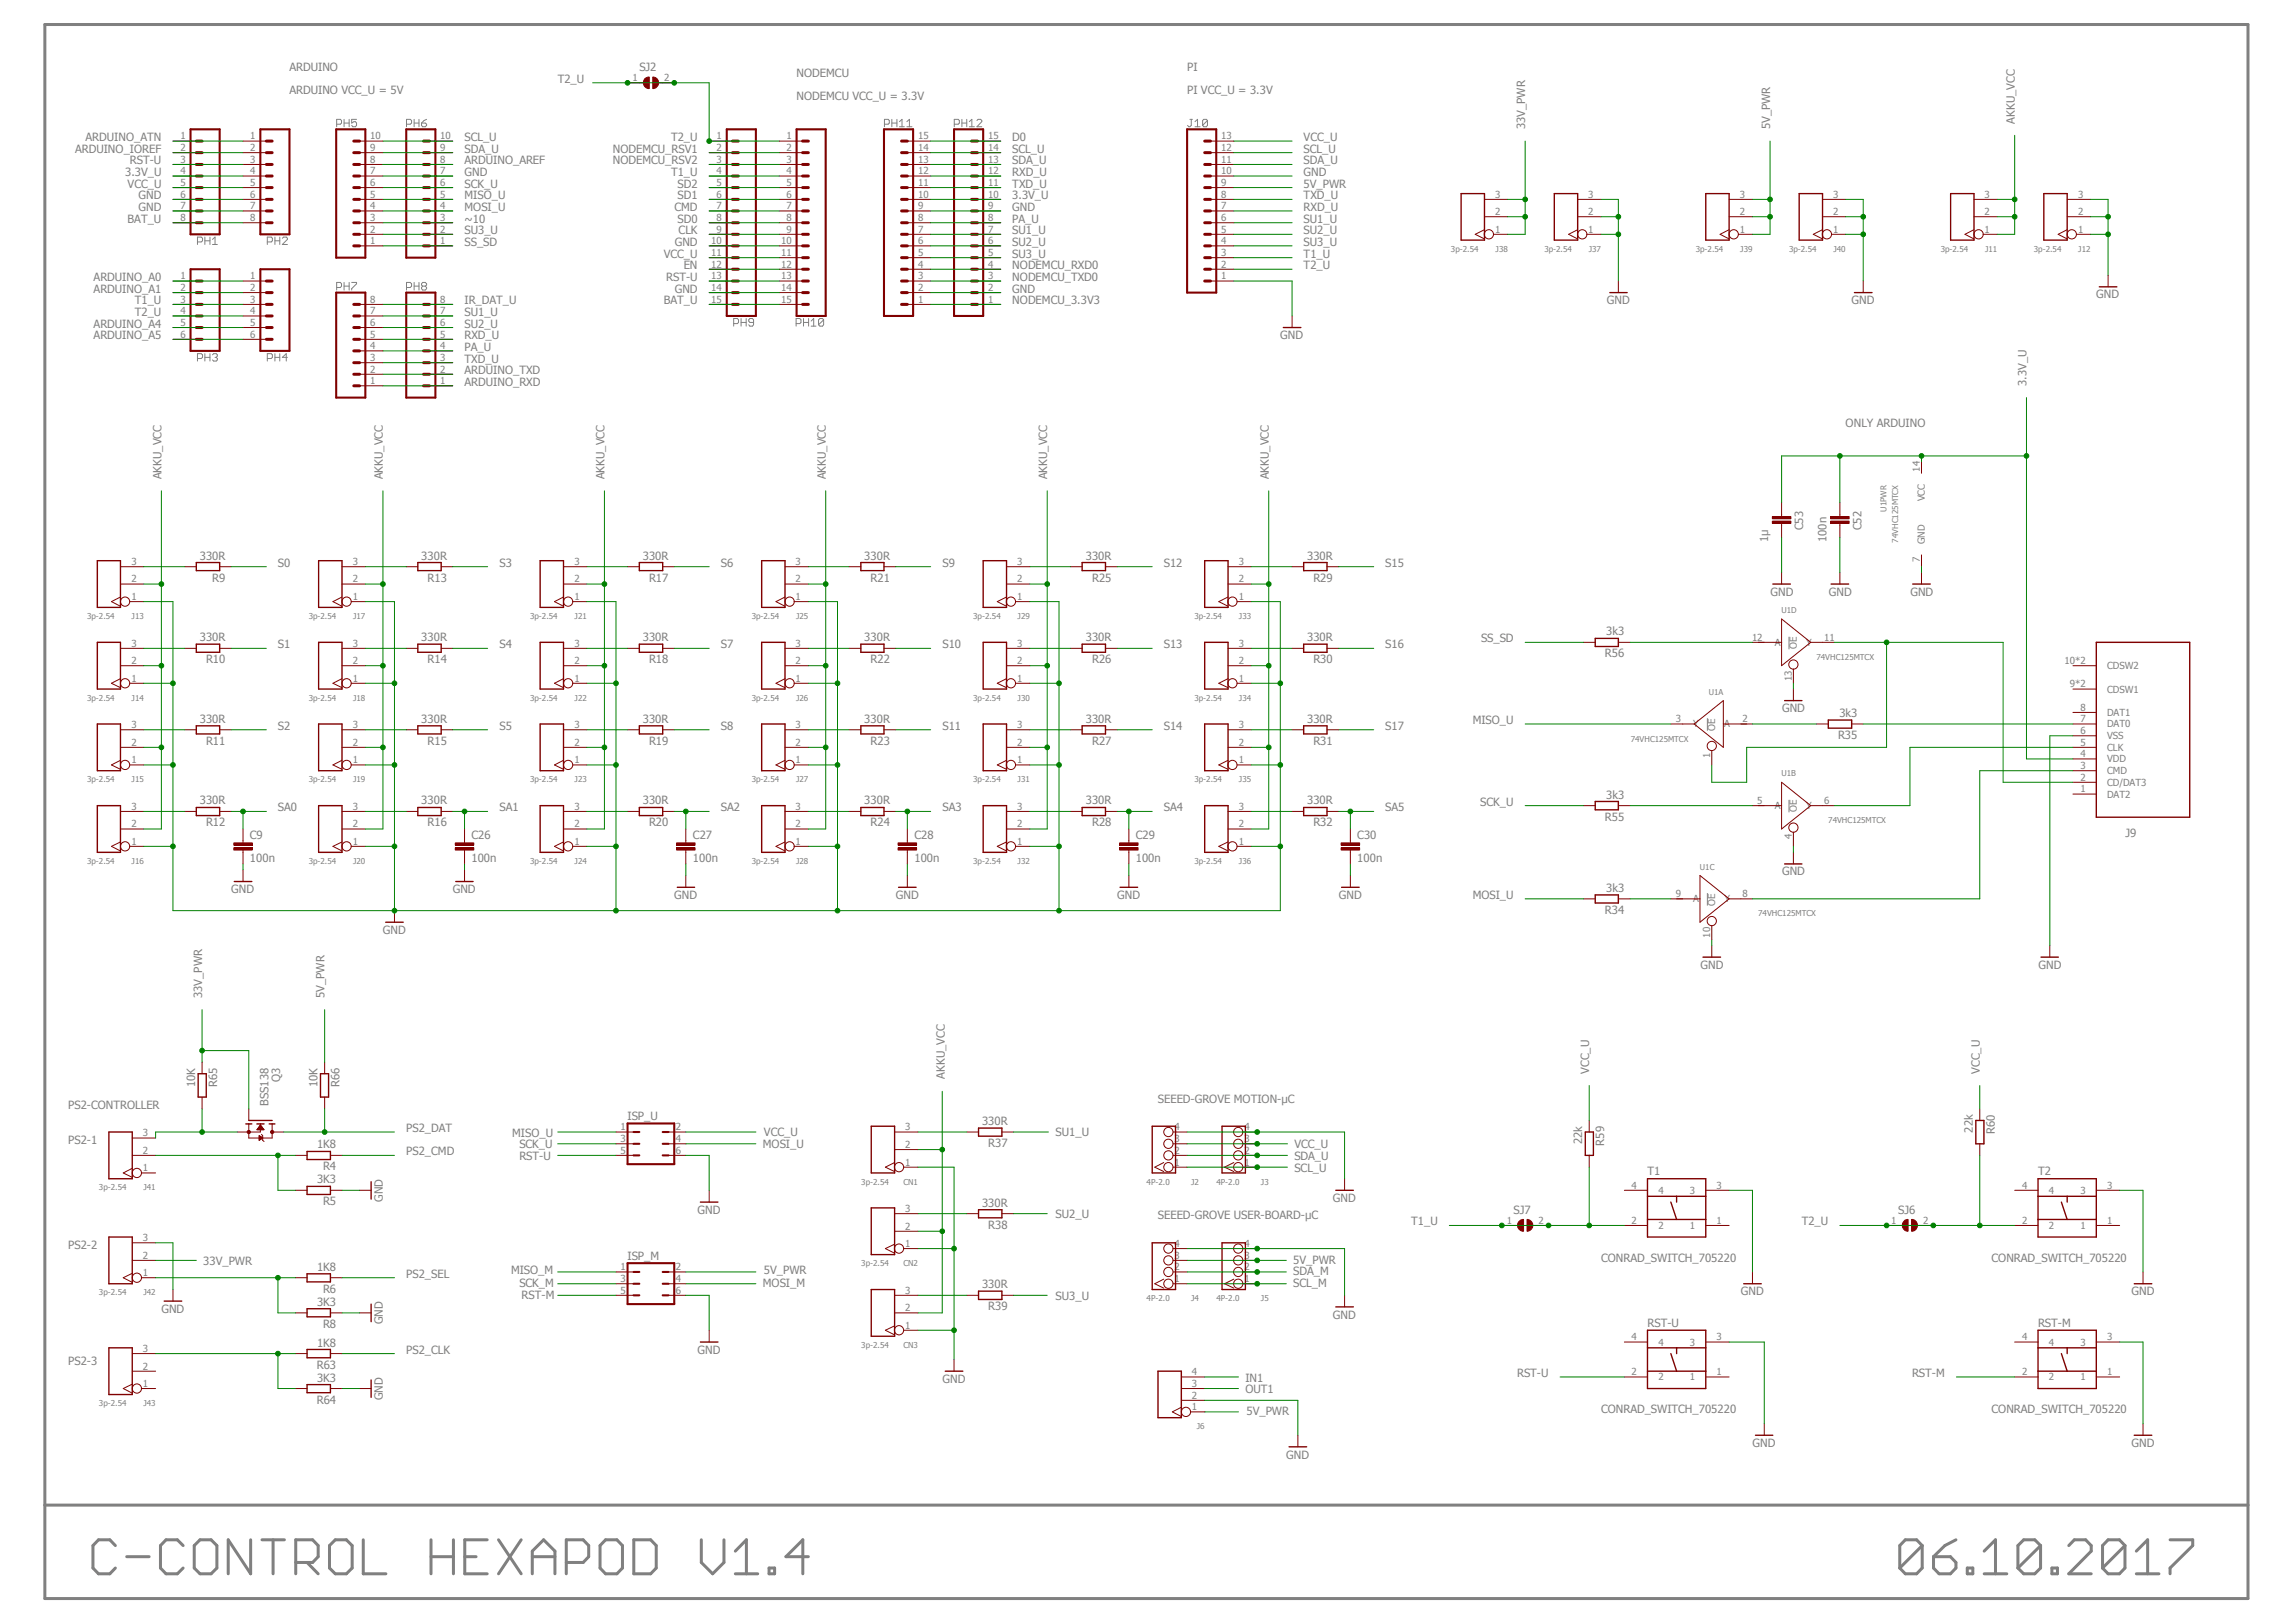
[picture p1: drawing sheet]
<svg xmlns="http://www.w3.org/2000/svg" width="420mm" height="297mm" viewBox="0 0 420 297" stroke-linecap="round" stroke-linejoin="round" font-family="sans-serif">
<defs><g id="words">
<g font-size="2.1" fill="#808080">
<text x="53" y="13">ARDUINO</text>
<text x="53" y="17.3">ARDUINO VCC_U = 5V</text>
<text x="102.1" y="15.2">T2_U</text>
<text x="117.1" y="13">SJ2</text>
<text x="145.8" y="14.1">NODEMCU</text>
<text x="217.3" y="13">PI</text>
<text x="217.3" y="17.3">PI VCC_U = 3.3V</text>
<text x="145.8" y="18.3">NODEMCU VCC_U = 3.3V</text>
<text x="279.2" y="23.7" transform="rotate(-90 279.2 23.7)">33V_PWR</text>
<text x="324.1" y="23.7" transform="rotate(-90 324.1 23.7)">5V_PWR</text>
<text x="368.9" y="22.6" transform="rotate(-90 368.9 22.6)">AKKU_VCC</text>
<text x="13.8" y="27.9">ARDUINO_IOREF</text>
<text x="15.7" y="25.8">ARDUINO_ATN</text>
<text x="85" y="27.9">SDA_U</text>
<text x="85" y="25.8">SCL_U</text>
<text x="112.2" y="27.9">NODEMCU_RSV1</text>
<text x="122.9" y="25.8">T2_U</text>
<text x="185.3" y="27.9">SCL_U</text>
<text x="185.3" y="25.8">D0</text>
<text x="238.7" y="25.8">VCC_U</text>
<text x="238.7" y="27.9">SCL_U</text>
<text x="22.9" y="32.2">3.3V_U</text>
<text x="23.4" y="34.3">VCC_U</text>
<text x="23.8" y="30.1">RST-U</text>
<text x="85" y="30.1">ARDUINO_AREF</text>
<text x="85" y="34.3">SCK_U</text>
<text x="85" y="32.2">GND</text>
<text x="112.2" y="30.1">NODEMCU_RSV2</text>
<text x="122.9" y="32.2">T1_U</text>
<text x="124" y="34.3">SD2</text>
<text x="185.3" y="34.3">TXD_U</text>
<text x="185.3" y="30.1">SDA_U</text>
<text x="185.3" y="32.2">RXD_U</text>
<text x="238.7" y="30.1">SDA_U</text>
<text x="238.7" y="34.3">5V_PWR</text>
<text x="238.7" y="32.2">GND</text>
<text x="23.4" y="40.8">BAT_U</text>
<text x="25.4" y="36.5">GND</text>
<text x="25.4" y="38.6">GND</text>
<text x="85" y="36.5">MISO_U</text>
<text x="85" y="38.6">MOSI_U</text>
<text x="85" y="40.8">~10</text>
<text x="123.5" y="38.6">CMD</text>
<text x="124" y="36.5">SD1</text>
<text x="124" y="40.8">SD0</text>
<text x="185.3" y="40.8">PA_U</text>
<text x="185.3" y="36.5">3.3V_U</text>
<text x="185.3" y="38.6">GND</text>
<text x="238.7" y="36.5">TXD_U</text>
<text x="238.7" y="40.8">SU1_U</text>
<text x="238.7" y="38.6">RXD_U</text>
<text x="85" y="42.9">SU3_U</text>
<text x="85" y="45">SS_SD</text>
<text x="121.5" y="47.2">VCC_U</text>
<text x="123.5" y="45">GND</text>
<text x="124.2" y="42.9">CLK</text>
<text x="185.3" y="47.2">SU3_U</text>
<text x="185.3" y="42.9">SU1_U</text>
<text x="185.3" y="45">SU2_U</text>
<text x="238.7" y="47.2">T1_U</text>
<text x="238.7" y="45">SU3_U</text>
<text x="238.7" y="42.9">SU2_U</text>
<text x="17.1" y="53.6">ARDUINO_A1</text>
<text x="17.1" y="51.4">ARDUINO_A0</text>
<text x="122" y="51.4">RST-U</text>
<text x="123.5" y="53.6">GND</text>
<text x="125.2" y="49.3">EN</text>
<text x="185.3" y="49.3">NODEMCU_RXD0</text>
<text x="185.3" y="51.4">NODEMCU_TXD0</text>
<text x="185.3" y="53.6">GND</text>
<text x="238.7" y="49.3">T2_U</text>
<text x="17.1" y="59.9">ARDUINO_A4</text>
<text x="24.7" y="55.7">T1_U</text>
<text x="24.7" y="57.8">T2_U</text>
<text x="85" y="57.8">SU1_U</text>
<text x="85" y="59.9">SU2_U</text>
<text x="85" y="55.7">IR_DAT_U</text>
<text x="121.5" y="55.7">BAT_U</text>
<text x="185.3" y="55.7">NODEMCU_3.3V3</text>
<text x="294.2" y="55.7">GND</text>
<text x="339" y="55.7">GND</text>
<text x="383.8" y="54.6">GND</text>
<text x="17.1" y="62.1">ARDUINO_A5</text>
<text x="85" y="64.2">PA_U</text>
<text x="85" y="62.1">RXD_U</text>
<text x="234.4" y="62.1">GND</text>
<text x="85" y="68.5">ARDUINO_TXD</text>
<text x="85" y="70.6">ARDUINO_RXD</text>
<text x="85" y="66.4">TXD_U</text>
<text x="371" y="70.6" transform="rotate(-90 371 70.6)">3.3V_U</text>
<text x="337.9" y="78.1">ONLY ARDUINO</text>
<text x="29.5" y="87.7" transform="rotate(-90 29.5 87.7)">AKKU_VCC</text>
<text x="70.1" y="87.7" transform="rotate(-90 70.1 87.7)">AKKU_VCC</text>
<text x="110.7" y="87.7" transform="rotate(-90 110.7 87.7)">AKKU_VCC</text>
<text x="151.2" y="87.7" transform="rotate(-90 151.2 87.7)">AKKU_VCC</text>
<text x="191.7" y="87.7" transform="rotate(-90 191.7 87.7)">AKKU_VCC</text>
<text x="232.3" y="87.7" transform="rotate(-90 232.3 87.7)">AKKU_VCC</text>
<text x="323.7" y="99.2" transform="rotate(-90 323.7 99.2)">1µ</text>
<text x="330.1" y="97.1" transform="rotate(-90 330.1 97.1)">C53</text>
<text x="334.4" y="99.2" transform="rotate(-90 334.4 99.2)">100n</text>
<text x="340.8" y="97.1" transform="rotate(-90 340.8 97.1)">C52</text>
<text x="36.6" y="102.4">330R</text>
<text x="38.9" y="106.4">R9</text>
<text x="50.9" y="103.7">S0</text>
<text x="77.1" y="102.4">330R</text>
<text x="78.3" y="106.4">R13</text>
<text x="91.4" y="103.7">S3</text>
<text x="117.7" y="102.4">330R</text>
<text x="118.8" y="106.4">R17</text>
<text x="132" y="103.7">S6</text>
<text x="158.2" y="102.4">330R</text>
<text x="159.4" y="106.4">R21</text>
<text x="172.6" y="103.7">S9</text>
<text x="198.8" y="102.4">330R</text>
<text x="199.9" y="106.4">R25</text>
<text x="213.1" y="103.7">S12</text>
<text x="239.3" y="102.4">330R</text>
<text x="240.5" y="106.4">R29</text>
<text x="253.6" y="103.7">S15</text>
<text x="324.1" y="109.1">GND</text>
<text x="334.8" y="109.1">GND</text>
<text x="349.8" y="109.1">GND</text>
<text x="36.6" y="117.3">330R</text>
<text x="50.9" y="118.7">S1</text>
<text x="77.1" y="117.3">330R</text>
<text x="91.4" y="118.7">S4</text>
<text x="117.7" y="117.3">330R</text>
<text x="132" y="118.7">S7</text>
<text x="158.2" y="117.3">330R</text>
<text x="172.6" y="118.7">S10</text>
<text x="198.8" y="117.3">330R</text>
<text x="213.1" y="118.7">S13</text>
<text x="239.3" y="117.3">330R</text>
<text x="253.6" y="118.7">S16</text>
<text x="271.1" y="117.6">SS_SD</text>
<text x="294.1" y="116.3">3k3</text>
<text x="37.7" y="121.4">R10</text>
<text x="78.3" y="121.4">R14</text>
<text x="118.8" y="121.4">R18</text>
<text x="159.4" y="121.4">R22</text>
<text x="199.9" y="121.4">R26</text>
<text x="240.5" y="121.4">R30</text>
<text x="293.8" y="120.3">R56</text>
<text x="326.3" y="130.4">GND</text>
<text x="336.8" y="131.2">3k3</text>
<text x="36.6" y="132.3">330R</text>
<text x="37.7" y="136.3">R11</text>
<text x="50.9" y="133.6">S2</text>
<text x="77.1" y="132.3">330R</text>
<text x="78.3" y="136.3">R15</text>
<text x="91.4" y="133.6">S5</text>
<text x="117.7" y="132.3">330R</text>
<text x="118.8" y="136.3">R19</text>
<text x="132" y="133.6">S8</text>
<text x="158.2" y="132.3">330R</text>
<text x="159.4" y="136.3">R23</text>
<text x="172.6" y="133.6">S11</text>
<text x="198.8" y="132.3">330R</text>
<text x="199.9" y="136.3">R27</text>
<text x="213.1" y="133.6">S14</text>
<text x="239.3" y="132.3">330R</text>
<text x="240.5" y="136.3">R31</text>
<text x="253.6" y="133.6">S17</text>
<text x="269.6" y="132.5">MISO_U</text>
<text x="336.5" y="135.3">R35</text>
<text x="36.6" y="147.2">330R</text>
<text x="50.9" y="148.5">SA0</text>
<text x="77.1" y="147.2">330R</text>
<text x="91.4" y="148.5">SA1</text>
<text x="117.7" y="147.2">330R</text>
<text x="132" y="148.5">SA2</text>
<text x="158.2" y="147.2">330R</text>
<text x="172.6" y="148.5">SA3</text>
<text x="198.8" y="147.2">330R</text>
<text x="213.1" y="148.5">SA4</text>
<text x="239.3" y="147.2">330R</text>
<text x="253.6" y="148.5">SA5</text>
<text x="271" y="147.4">SCK_U</text>
<text x="294.1" y="146.2">3k3</text>
<text x="37.7" y="151.3">R12</text>
<text x="45.8" y="153.5">C9</text>
<text x="78.3" y="151.3">R16</text>
<text x="86.3" y="153.5">C26</text>
<text x="118.8" y="151.3">R20</text>
<text x="126.9" y="153.5">C27</text>
<text x="159.4" y="151.3">R24</text>
<text x="167.4" y="153.5">C28</text>
<text x="199.9" y="151.3">R28</text>
<text x="207.9" y="153.5">C29</text>
<text x="240.5" y="151.3">R32</text>
<text x="248.5" y="153.5">C30</text>
<text x="293.8" y="150.2">R55</text>
<text x="389.1" y="153.2">J9</text>
<text x="45.8" y="157.8">100n</text>
<text x="86.3" y="157.8">100n</text>
<text x="126.9" y="157.8">100n</text>
<text x="167.4" y="157.8">100n</text>
<text x="207.9" y="157.8">100n</text>
<text x="248.5" y="157.8">100n</text>
<text x="326.3" y="160.2">GND</text>
<text x="42.3" y="163.4">GND</text>
<text x="82.9" y="163.4">GND</text>
<text x="123.4" y="164.5">GND</text>
<text x="164" y="164.5">GND</text>
<text x="204.6" y="164.5">GND</text>
<text x="245.1" y="164.5">GND</text>
<text x="269.6" y="164.5">MOSI_U</text>
<text x="293.8" y="167.3">R34</text>
<text x="294.1" y="163.2">3k3</text>
<text x="70.1" y="170.9">GND</text>
<text x="311.3" y="177.3">GND</text>
<text x="373.2" y="177.3">GND</text>
<text x="37" y="182.7" transform="rotate(-90 37 182.7)">33V_PWR</text>
<text x="59.4" y="182.7" transform="rotate(-90 59.4 182.7)">5V_PWR</text>
<text x="173" y="197.4" transform="rotate(-90 173 197.4)">AKKU_VCC</text>
<text x="291" y="196.5" transform="rotate(-90 291 196.5)">VCC_U</text>
<text x="362.5" y="196.5" transform="rotate(-90 362.5 196.5)">VCC_U</text>
<text x="12.5" y="202.9">PS2-CONTROLLER</text>
<text x="35.7" y="199" transform="rotate(-90 35.7 199)">10K</text>
<text x="39.8" y="199" transform="rotate(-90 39.8 199)">R65</text>
<text x="49.1" y="202.4" transform="rotate(-90 49.1 202.4)">BSS138</text>
<text x="51.3" y="198.1" transform="rotate(-90 51.3 198.1)">Q3</text>
<text x="58.1" y="199" transform="rotate(-90 58.1 199)">10K</text>
<text x="62.1" y="199" transform="rotate(-90 62.1 199)">R66</text>
<text x="212" y="201.8">SEEED-GROVE MOTION-µC</text>
<text x="12.5" y="209.3">PS2-1</text>
<text x="74.4" y="207.2">PS2_DAT</text>
<text x="93.8" y="208.1">MISO_U</text>
<text x="114.9" y="205.1">ISP_U</text>
<text x="139.9" y="207.9">VCC_U</text>
<text x="179.8" y="205.9">330R</text>
<text x="180.9" y="209.9">R37</text>
<text x="193.3" y="207.9">SU1_U</text>
<text x="289.7" y="209.4" transform="rotate(-90 289.7 209.4)">22k</text>
<text x="293.7" y="209.7" transform="rotate(-90 293.7 209.7)">R59</text>
<text x="361.2" y="207.3" transform="rotate(-90 361.2 207.3)">22k</text>
<text x="365.2" y="207.6" transform="rotate(-90 365.2 207.6)">R60</text>
<text x="58" y="210.2">1K8</text>
<text x="59.1" y="214.2">R4</text>
<text x="74.4" y="211.5">PS2_CMD</text>
<text x="95.1" y="210.2">SCK_U</text>
<text x="95.1" y="212.3">RST-U</text>
<text x="139.7" y="210.2">MOSI_U</text>
<text x="237" y="210.2">VCC_U</text>
<text x="237" y="214.5">SCL_U</text>
<text x="237" y="212.3">SDA_U</text>
<text x="301.6" y="215.1">T1</text>
<text x="373.1" y="215.1">T2</text>
<text x="58" y="216.6">3K3</text>
<text x="59.1" y="220.6">R5</text>
<text x="70.1" y="220" transform="rotate(-90 70.1 220)">GND</text>
<text x="179.8" y="220.9">330R</text>
<text x="244" y="220">GND</text>
<text x="127.7" y="222.1">GND</text>
<text x="180.9" y="224.9">R38</text>
<text x="193.3" y="223">SU2_U</text>
<text x="212" y="223.2">SEEED-GROVE USER-BOARD-µC</text>
<text x="258.4" y="224.3">T1_U</text>
<text x="277.1" y="222.1">SJ7</text>
<text x="329.9" y="224.3">T2_U</text>
<text x="347.5" y="222.1">SJ6</text>
<text x="12.5" y="228.5">PS2-2</text>
<text x="37.2" y="231.5">33V_PWR</text>
<text x="58" y="232.6">1K8</text>
<text x="74.4" y="233.9">PS2_SEL</text>
<text x="93.6" y="233.2">MISO_M</text>
<text x="114.9" y="230.7">ISP_M</text>
<text x="139.9" y="233.2">5V_PWR</text>
<text x="236.8" y="233.4">SDA_M</text>
<text x="236.8" y="231.3">5V_PWR</text>
<text x="293.1" y="230.9">CONRAD_SWITCH_705220</text>
<text x="364.6" y="230.9">CONRAD_SWITCH_705220</text>
<text x="58" y="239">3K3</text>
<text x="59.1" y="236.6">R6</text>
<text x="95.1" y="235.6">SCK_M</text>
<text x="95.5" y="237.7">RST-M</text>
<text x="139.7" y="235.6">MOSI_M</text>
<text x="179.8" y="235.8">330R</text>
<text x="180.9" y="239.8">R39</text>
<text x="193.3" y="237.9">SU3_U</text>
<text x="236.8" y="235.6">SCL_M</text>
<text x="318.7" y="237.1">GND</text>
<text x="390.2" y="237.1">GND</text>
<text x="29.5" y="240.3">GND</text>
<text x="59.1" y="243">R8</text>
<text x="70.1" y="242.4" transform="rotate(-90 70.1 242.4)">GND</text>
<text x="244" y="241.3">GND</text>
<text x="301.6" y="242.8">RST-U</text>
<text x="373.1" y="242.8">RST-M</text>
<text x="12.5" y="249.9">PS2-3</text>
<text x="58" y="250.5">R63</text>
<text x="58" y="246.5">1K8</text>
<text x="74.4" y="247.7">PS2_CLK</text>
<text x="127.7" y="247.7">GND</text>
<text x="58" y="256.9">R64</text>
<text x="58" y="252.9">3K3</text>
<text x="70.1" y="256.3" transform="rotate(-90 70.1 256.3)">GND</text>
<text x="172.6" y="253.1">GND</text>
<text x="228" y="252.9">IN1</text>
<text x="228" y="255">OUT1</text>
<text x="277.7" y="252">RST-U</text>
<text x="350.1" y="252">RST-M</text>
<text x="228.2" y="259">5V_PWR</text>
<text x="293.1" y="258.6">CONRAD_SWITCH_705220</text>
<text x="364.6" y="258.6">CONRAD_SWITCH_705220</text>
<text x="235.5" y="267">GND</text>
<text x="320.8" y="264.8">GND</text>
<text x="390.2" y="264.8">GND</text>
</g>
<g font-size="1.8" fill="#808080">
<text x="115.8" y="14.9">1</text>
<text x="121.6" y="14.9">2</text>
<text x="33" y="25.5">1</text>
<text x="33" y="27.6">2</text>
<text x="33" y="29.8">3</text>
<text x="45.8" y="25.5">1</text>
<text x="45.8" y="27.6">2</text>
<text x="45.8" y="29.8">3</text>
<text x="67.8" y="29.8">8</text>
<text x="67.8" y="27.6">9</text>
<text x="67.8" y="25.5">10</text>
<text x="80.6" y="29.8">8</text>
<text x="80.6" y="27.6">9</text>
<text x="80.6" y="25.5">10</text>
<text x="131.2" y="25.5">1</text>
<text x="131.2" y="27.6">2</text>
<text x="131.2" y="29.8">3</text>
<text x="144" y="25.5">1</text>
<text x="144" y="27.6">2</text>
<text x="144" y="29.8">3</text>
<text x="168.1" y="29.8">13</text>
<text x="168.1" y="27.6">14</text>
<text x="168.1" y="25.5">15</text>
<text x="180.9" y="29.8">13</text>
<text x="180.9" y="27.6">14</text>
<text x="180.9" y="25.5">15</text>
<text x="223.6" y="29.8">11</text>
<text x="223.6" y="27.6">12</text>
<text x="223.6" y="25.5">13</text>
<text x="33" y="31.9">4</text>
<text x="33" y="34">5</text>
<text x="45.8" y="31.9">4</text>
<text x="45.8" y="34">5</text>
<text x="67.8" y="34">6</text>
<text x="67.8" y="31.9">7</text>
<text x="80.6" y="34">6</text>
<text x="80.6" y="31.9">7</text>
<text x="131.2" y="31.9">4</text>
<text x="131.2" y="34">5</text>
<text x="144" y="31.9">4</text>
<text x="144" y="34">5</text>
<text x="168.1" y="34">11</text>
<text x="168.1" y="31.9">12</text>
<text x="180.9" y="34">11</text>
<text x="180.9" y="31.9">12</text>
<text x="223.6" y="34">9</text>
<text x="223.6" y="31.9">10</text>
<text x="33" y="36.2">6</text>
<text x="33" y="38.3">7</text>
<text x="33" y="40.5">8</text>
<text x="45.8" y="36.2">6</text>
<text x="45.8" y="38.3">7</text>
<text x="45.8" y="40.5">8</text>
<text x="67.8" y="40.5">3</text>
<text x="67.8" y="38.3">4</text>
<text x="67.8" y="36.2">5</text>
<text x="80.6" y="40.5">3</text>
<text x="80.6" y="38.3">4</text>
<text x="80.6" y="36.2">5</text>
<text x="131.2" y="36.2">6</text>
<text x="131.2" y="38.3">7</text>
<text x="131.2" y="40.5">8</text>
<text x="144" y="36.2">6</text>
<text x="144" y="38.3">7</text>
<text x="144" y="40.5">8</text>
<text x="168.1" y="40.5">8</text>
<text x="168.1" y="38.3">9</text>
<text x="168.1" y="36.2">10</text>
<text x="180.9" y="40.5">8</text>
<text x="180.9" y="38.3">9</text>
<text x="180.9" y="36.2">10</text>
<text x="223.6" y="40.5">6</text>
<text x="223.6" y="38.3">7</text>
<text x="223.6" y="36.2">8</text>
<text x="273.7" y="39.4">2</text>
<text x="273.7" y="36.2">3</text>
<text x="290.8" y="39.4">2</text>
<text x="290.8" y="36.2">3</text>
<text x="318.6" y="39.4">2</text>
<text x="318.6" y="36.2">3</text>
<text x="335.6" y="39.4">2</text>
<text x="335.6" y="36.2">3</text>
<text x="363.3" y="39.4">2</text>
<text x="363.3" y="36.2">3</text>
<text x="380.4" y="39.4">2</text>
<text x="380.4" y="36.2">3</text>
<text x="67.8" y="44.7">1</text>
<text x="67.8" y="42.6">2</text>
<text x="80.6" y="44.7">1</text>
<text x="80.6" y="42.6">2</text>
<text x="130.2" y="44.7">10</text>
<text x="130.2" y="46.9">11</text>
<text x="131.2" y="42.6">9</text>
<text x="143" y="44.7">10</text>
<text x="143" y="46.9">11</text>
<text x="144" y="42.6">9</text>
<text x="168.1" y="46.9">5</text>
<text x="168.1" y="44.7">6</text>
<text x="168.1" y="42.6">7</text>
<text x="180.9" y="46.9">5</text>
<text x="180.9" y="44.7">6</text>
<text x="180.9" y="42.6">7</text>
<text x="223.6" y="46.9">3</text>
<text x="223.6" y="44.7">4</text>
<text x="223.6" y="42.6">5</text>
<text x="273.7" y="42.6">1</text>
<text x="290.8" y="42.6">1</text>
<text x="318.6" y="42.6">1</text>
<text x="335.6" y="42.6">1</text>
<text x="363.3" y="42.6">1</text>
<text x="380.4" y="42.6">1</text>
<text x="33" y="51.1">1</text>
<text x="33" y="53.3">2</text>
<text x="45.8" y="51.1">1</text>
<text x="45.8" y="53.3">2</text>
<text x="130.2" y="49">12</text>
<text x="130.2" y="51.1">13</text>
<text x="130.2" y="53.3">14</text>
<text x="143" y="49">12</text>
<text x="143" y="51.1">13</text>
<text x="143" y="53.3">14</text>
<text x="168.1" y="53.3">2</text>
<text x="168.1" y="51.1">3</text>
<text x="168.1" y="49">4</text>
<text x="180.9" y="53.3">2</text>
<text x="180.9" y="51.1">3</text>
<text x="180.9" y="49">4</text>
<text x="223.6" y="51.1">1</text>
<text x="223.6" y="49">2</text>
<text x="33" y="55.4">3</text>
<text x="33" y="57.5">4</text>
<text x="33" y="59.6">5</text>
<text x="45.8" y="55.4">3</text>
<text x="45.8" y="57.5">4</text>
<text x="45.8" y="59.6">5</text>
<text x="67.8" y="59.6">6</text>
<text x="67.8" y="57.5">7</text>
<text x="67.8" y="55.4">8</text>
<text x="80.6" y="59.6">6</text>
<text x="80.6" y="57.5">7</text>
<text x="80.6" y="55.4">8</text>
<text x="130.2" y="55.4">15</text>
<text x="143" y="55.4">15</text>
<text x="168.1" y="55.4">1</text>
<text x="180.9" y="55.4">1</text>
<text x="33" y="61.8">6</text>
<text x="45.8" y="61.8">6</text>
<text x="67.8" y="63.9">4</text>
<text x="67.8" y="61.8">5</text>
<text x="80.6" y="63.9">4</text>
<text x="80.6" y="61.8">5</text>
<text x="67.8" y="70.3">1</text>
<text x="67.8" y="68.2">2</text>
<text x="67.8" y="66.1">3</text>
<text x="80.6" y="70.3">1</text>
<text x="80.6" y="68.2">2</text>
<text x="80.6" y="66.1">3</text>
<text x="351.5" y="86.3" transform="rotate(-90 351.5 86.3)">14</text>
<text x="352.4" y="91.8" transform="rotate(-90 352.4 91.8)">VCC</text>
<text x="352.4" y="99.6" transform="rotate(-90 352.4 99.6)">GND</text>
<text x="24" y="106.6">2</text>
<text x="24" y="103.4">3</text>
<text x="64.6" y="106.6">2</text>
<text x="64.6" y="103.4">3</text>
<text x="105.2" y="106.6">2</text>
<text x="105.2" y="103.4">3</text>
<text x="145.7" y="106.6">2</text>
<text x="145.7" y="103.4">3</text>
<text x="186.2" y="106.6">2</text>
<text x="186.2" y="103.4">3</text>
<text x="226.8" y="106.6">2</text>
<text x="226.8" y="103.4">3</text>
<text x="351.5" y="102.8" transform="rotate(-90 351.5 102.8)">7</text>
<text x="24" y="109.8">1</text>
<text x="64.6" y="109.8">1</text>
<text x="105.2" y="109.8">1</text>
<text x="145.7" y="109.8">1</text>
<text x="186.2" y="109.8">1</text>
<text x="226.8" y="109.8">1</text>
<text x="24" y="118.3">3</text>
<text x="64.6" y="118.3">3</text>
<text x="105.2" y="118.3">3</text>
<text x="145.7" y="118.3">3</text>
<text x="186.2" y="118.3">3</text>
<text x="226.8" y="118.3">3</text>
<text x="320.8" y="117.3">12</text>
<text x="325" y="118.2">A</text>
<text x="329" y="118.8" transform="rotate(-90 329 118.8)">OE</text>
<text x="330.7" y="118.2">Y</text>
<text x="334" y="117.3">11</text>
<text x="24" y="124.8">1</text>
<text x="24" y="121.5">2</text>
<text x="64.6" y="124.8">1</text>
<text x="64.6" y="121.5">2</text>
<text x="105.2" y="124.8">1</text>
<text x="105.2" y="121.5">2</text>
<text x="145.7" y="124.8">1</text>
<text x="145.7" y="121.5">2</text>
<text x="186.2" y="124.8">1</text>
<text x="186.2" y="121.5">2</text>
<text x="226.8" y="124.8">1</text>
<text x="226.8" y="121.5">2</text>
<text x="328" y="124.7" transform="rotate(-90 328 124.7)">13</text>
<text x="378" y="121.5">10*2</text>
<text x="378.9" y="125.8">9*2</text>
<text x="385.8" y="122.5">CDSW2</text>
<text x="380.9" y="130.1">8</text>
<text x="385.8" y="131">DAT1</text>
<text x="385.8" y="126.7">CDSW1</text>
<text x="24" y="136.5">2</text>
<text x="24" y="133.3">3</text>
<text x="64.6" y="136.5">2</text>
<text x="64.6" y="133.3">3</text>
<text x="105.2" y="136.5">2</text>
<text x="105.2" y="133.3">3</text>
<text x="145.7" y="136.5">2</text>
<text x="145.7" y="133.3">3</text>
<text x="186.2" y="136.5">2</text>
<text x="186.2" y="133.3">3</text>
<text x="226.8" y="136.5">2</text>
<text x="226.8" y="133.3">3</text>
<text x="306.8" y="132.2">3</text>
<text x="310" y="133.1">Y</text>
<text x="314" y="133.7" transform="rotate(-90 314 133.7)">OE</text>
<text x="315.7" y="133.1">A</text>
<text x="319" y="132.2">2</text>
<text x="380.9" y="136.5">5</text>
<text x="380.9" y="134.4">6</text>
<text x="380.9" y="132.2">7</text>
<text x="385.8" y="135.3">VSS</text>
<text x="385.8" y="137.4">CLK</text>
<text x="385.8" y="133.1">DAT0</text>
<text x="24" y="139.7">1</text>
<text x="64.6" y="139.7">1</text>
<text x="105.2" y="139.7">1</text>
<text x="145.7" y="139.7">1</text>
<text x="186.2" y="139.7">1</text>
<text x="226.8" y="139.7">1</text>
<text x="313.1" y="138.6" transform="rotate(-90 313.1 138.6)">1</text>
<text x="380.9" y="142.9">2</text>
<text x="380.9" y="140.8">3</text>
<text x="380.9" y="138.6">4</text>
<text x="385.8" y="139.5">VDD</text>
<text x="385.8" y="143.8">CD/DAT3</text>
<text x="385.8" y="141.7">CMD</text>
<text x="24" y="148.2">3</text>
<text x="64.6" y="148.2">3</text>
<text x="105.2" y="148.2">3</text>
<text x="145.7" y="148.2">3</text>
<text x="186.2" y="148.2">3</text>
<text x="226.8" y="148.2">3</text>
<text x="321.7" y="147.2">5</text>
<text x="325" y="148.1">A</text>
<text x="329" y="148.7" transform="rotate(-90 329 148.7)">OE</text>
<text x="330.7" y="148.1">Y</text>
<text x="334" y="147.2">6</text>
<text x="380.9" y="145">1</text>
<text x="385.8" y="146">DAT2</text>
<text x="24" y="154.6">1</text>
<text x="24" y="151.4">2</text>
<text x="64.6" y="154.6">1</text>
<text x="64.6" y="151.4">2</text>
<text x="105.2" y="154.6">1</text>
<text x="105.2" y="151.4">2</text>
<text x="145.7" y="154.6">1</text>
<text x="145.7" y="151.4">2</text>
<text x="186.2" y="154.6">1</text>
<text x="186.2" y="151.4">2</text>
<text x="226.8" y="154.6">1</text>
<text x="226.8" y="151.4">2</text>
<text x="328" y="153.6" transform="rotate(-90 328 153.6)">4</text>
<text x="306.8" y="164.2">9</text>
<text x="310" y="165.1">A</text>
<text x="314" y="165.8" transform="rotate(-90 314 165.8)">OE</text>
<text x="315.7" y="165.1">Y</text>
<text x="319" y="164.2">8</text>
<text x="313.1" y="171.6" transform="rotate(-90 313.1 171.6)">10</text>
<text x="26.2" y="208">3</text>
<text x="113.6" y="206.9">1</text>
<text x="113.6" y="209">3</text>
<text x="123.7" y="206.9">2</text>
<text x="123.7" y="209">4</text>
<text x="165.7" y="206.9">3</text>
<text x="215.1" y="209">3</text>
<text x="215.1" y="206.9">4</text>
<text x="227.8" y="209">3</text>
<text x="227.8" y="206.9">4</text>
<text x="26.2" y="214.4">1</text>
<text x="26.2" y="211.2">2</text>
<text x="113.6" y="211.2">5</text>
<text x="123.7" y="211.2">6</text>
<text x="165.7" y="213.3">1</text>
<text x="165.7" y="210.1">2</text>
<text x="215.1" y="213.3">1</text>
<text x="215.1" y="211.2">2</text>
<text x="227.8" y="213.3">1</text>
<text x="227.8" y="211.2">2</text>
<text x="165.7" y="221.8">3</text>
<text x="298.7" y="217.6">4</text>
<text x="303.6" y="218.5">4</text>
<text x="309.4" y="218.5">3</text>
<text x="314.3" y="217.6">3</text>
<text x="370.2" y="217.6">4</text>
<text x="375.1" y="218.5">4</text>
<text x="380.9" y="218.5">3</text>
<text x="385.8" y="217.6">3</text>
<text x="26.2" y="227.2">3</text>
<text x="165.7" y="225">2</text>
<text x="275.8" y="224">1</text>
<text x="281.7" y="224">2</text>
<text x="298.7" y="224">2</text>
<text x="303.6" y="224.9">2</text>
<text x="309.4" y="224.9">1</text>
<text x="314.3" y="224">1</text>
<text x="346.2" y="224">1</text>
<text x="352.1" y="224">2</text>
<text x="370.2" y="224">2</text>
<text x="375.1" y="224.9">2</text>
<text x="380.9" y="224.9">1</text>
<text x="385.8" y="224">1</text>
<text x="26.2" y="233.6">1</text>
<text x="26.2" y="230.4">2</text>
<text x="113.6" y="232.5">1</text>
<text x="123.7" y="232.5">2</text>
<text x="165.7" y="228.2">1</text>
<text x="215.1" y="232.5">2</text>
<text x="215.1" y="230.4">3</text>
<text x="215.1" y="228.2">4</text>
<text x="227.8" y="232.5">2</text>
<text x="227.8" y="230.4">3</text>
<text x="227.8" y="228.2">4</text>
<text x="113.6" y="234.7">3</text>
<text x="113.6" y="236.8">5</text>
<text x="123.7" y="234.7">4</text>
<text x="123.7" y="236.8">6</text>
<text x="165.7" y="240">2</text>
<text x="165.7" y="236.8">3</text>
<text x="215.1" y="234.7">1</text>
<text x="227.8" y="234.7">1</text>
<text x="165.7" y="243.2">1</text>
<text x="298.7" y="245.3">4</text>
<text x="314.3" y="245.3">3</text>
<text x="370.2" y="245.3">4</text>
<text x="385.8" y="245.3">3</text>
<text x="26.2" y="250.7">2</text>
<text x="26.2" y="247.4">3</text>
<text x="218.2" y="251.7">4</text>
<text x="298.7" y="251.7">2</text>
<text x="303.6" y="246.3">4</text>
<text x="309.4" y="246.3">3</text>
<text x="314.3" y="251.7">1</text>
<text x="370.2" y="251.7">2</text>
<text x="375.1" y="246.3">4</text>
<text x="380.9" y="246.3">3</text>
<text x="385.8" y="251.7">1</text>
<text x="26.2" y="253.8">1</text>
<text x="218.2" y="256">2</text>
<text x="218.2" y="253.8">3</text>
<text x="303.6" y="252.6">2</text>
<text x="309.4" y="252.6">1</text>
<text x="375.1" y="252.6">2</text>
<text x="380.9" y="252.6">1</text>
<text x="218.2" y="258.1">1</text>
</g>
<g font-size="1.5" fill="#808080">
<text x="265.6" y="46.1">3p-2.54</text>
<text x="273.8" y="46.1">J38</text>
<text x="282.7" y="46.1">3p-2.54</text>
<text x="290.9" y="46.1">J37</text>
<text x="310.5" y="46.1">3p-2.54</text>
<text x="318.6" y="46.1">J39</text>
<text x="327.5" y="46.1">3p-2.54</text>
<text x="335.7" y="46.1">J40</text>
<text x="355.3" y="46.1">3p-2.54</text>
<text x="363.4" y="46.1">J11</text>
<text x="372.4" y="46.1">3p-2.54</text>
<text x="380.5" y="46.1">J12</text>
<text x="345.4" y="93.6" transform="rotate(-90 345.4 93.6)">U1PWR</text>
<text x="347.5" y="99.3" transform="rotate(-90 347.5 99.3)">74VHC125MTCX</text>
<text x="16" y="113.3">3p-2.54</text>
<text x="24.1" y="113.3">J13</text>
<text x="56.5" y="113.3">3p-2.54</text>
<text x="64.6" y="113.3">J17</text>
<text x="97.1" y="113.3">3p-2.54</text>
<text x="105.2" y="113.3">J21</text>
<text x="137.6" y="113.3">3p-2.54</text>
<text x="145.8" y="113.3">J25</text>
<text x="178.2" y="113.3">3p-2.54</text>
<text x="186.3" y="113.3">J29</text>
<text x="218.7" y="113.3">3p-2.54</text>
<text x="226.8" y="113.3">J33</text>
<text x="326.2" y="112.2">U1D</text>
<text x="332.6" y="120.8">74VHC125MTCX</text>
<text x="16" y="128.2">3p-2.54</text>
<text x="24.1" y="128.2">J14</text>
<text x="56.5" y="128.2">3p-2.54</text>
<text x="64.6" y="128.2">J18</text>
<text x="97.1" y="128.2">3p-2.54</text>
<text x="105.2" y="128.2">J22</text>
<text x="137.6" y="128.2">3p-2.54</text>
<text x="145.8" y="128.2">J26</text>
<text x="178.2" y="128.2">3p-2.54</text>
<text x="186.3" y="128.2">J30</text>
<text x="218.7" y="128.2">3p-2.54</text>
<text x="226.8" y="128.2">J34</text>
<text x="312.8" y="127.2">U1A</text>
<text x="298.6" y="135.7">74VHC125MTCX</text>
<text x="16" y="143.2">3p-2.54</text>
<text x="24.1" y="143.2">J15</text>
<text x="56.5" y="143.2">3p-2.54</text>
<text x="64.6" y="143.2">J19</text>
<text x="97.1" y="143.2">3p-2.54</text>
<text x="105.2" y="143.2">J23</text>
<text x="137.6" y="143.2">3p-2.54</text>
<text x="145.8" y="143.2">J27</text>
<text x="178.2" y="143.2">3p-2.54</text>
<text x="186.3" y="143.2">J31</text>
<text x="218.7" y="143.2">3p-2.54</text>
<text x="226.8" y="143.2">J35</text>
<text x="326.2" y="142.1">U1B</text>
<text x="334.7" y="150.7">74VHC125MTCX</text>
<text x="16" y="158.1">3p-2.54</text>
<text x="24.1" y="158.1">J16</text>
<text x="56.5" y="158.1">3p-2.54</text>
<text x="64.6" y="158.1">J20</text>
<text x="97.1" y="158.1">3p-2.54</text>
<text x="105.2" y="158.1">J24</text>
<text x="137.6" y="158.1">3p-2.54</text>
<text x="145.8" y="158.1">J28</text>
<text x="178.2" y="158.1">3p-2.54</text>
<text x="186.3" y="158.1">J32</text>
<text x="218.7" y="158.1">3p-2.54</text>
<text x="226.8" y="158.1">J36</text>
<text x="311.2" y="159.2">U1C</text>
<text x="321.9" y="167.7">74VHC125MTCX</text>
<text x="18.1" y="217.8">3p-2.54</text>
<text x="26.2" y="217.8">J41</text>
<text x="157.7" y="216.8">3p-2.54</text>
<text x="165.4" y="216.8">CN1</text>
<text x="209.9" y="216.8">4P-2.0</text>
<text x="218.1" y="216.8">J2</text>
<text x="222.7" y="216.8">4P-2.0</text>
<text x="230.8" y="216.8">J3</text>
<text x="157.7" y="231.7">3p-2.54</text>
<text x="165.4" y="231.7">CN2</text>
<text x="18.1" y="237.1">3p-2.54</text>
<text x="26.2" y="237.1">J42</text>
<text x="209.9" y="238.1">4P-2.0</text>
<text x="218.1" y="238.1">J4</text>
<text x="222.7" y="238.1">4P-2.0</text>
<text x="230.8" y="238.1">J5</text>
<text x="157.7" y="246.7">3p-2.54</text>
<text x="165.4" y="246.7">CN3</text>
<text x="18.1" y="257.3">3p-2.54</text>
<text x="26.2" y="257.3">J43</text>
<text x="219.1" y="261.6">J6</text>
</g>
</g></defs>
<path d="M7.9 4.2l404 288.7M411.9 4.2l-404 288.7" fill="none" stroke="#fff" stroke-width=".18"/>
<g fill="none" stroke="#808080" stroke-width=".55">
<path d="M8.2 4.5h403.4v288.1h-403.4zM8.2 275.5h403.4M21.1 282.9l-1-1.1h-2.1l-1 1.1v4.1l1 1h2.1l1-1M23.2 284.9h4.1M33.5 282.9l-1-1.1h-2.1l-1 1.1v4.1l1 1h2.1l1-1M36.6 281.8h2.1l1 1.1v4.1l-1 1h-2.1l-1-1v-4.1zM45.9 281.8v6.2l-4.1-6.2v6.2M48 281.8h4.1M50 281.8v6.2M54.1 286h3.1l1.1-1.1v-2l-1.1-1.1h-3.1v6.2M56.2 286l2.1 2M61.4 281.8h2l1.1 1.1v4.1l-1.1 1h-2l-1.1-1v-4.1z"/>
<path d="M66.5 281.8v6.2h4.2M78.9 284.9h4.1M78.9 281.8v6.2M83 281.8v6.2M85.1 284.9h2.1M89.2 281.8h-4.1v6.2h4.1M91.3 281.8l4.1 6.2M95.4 281.8l-4.1 6.2M97.5 284.9h4.1M97.5 288v-4.1l2-2.1 2.1 2.1v4.1M103.7 286h3.1l1-1.1v-2l-1-1.1h-3.1v6.2M110.9 281.8h2l1.1 1.1v4.1l-1.1 1h-2l-1-1v-4.1z"/>
<path d="M116 281.8h3.1l1 1.1v4.1l-1 1h-3.1zM128.4 281.8v4.2l2.1 2 2-2v-4.2M134.6 288h4.1M134.6 283.9l2.1-2.1v6.2M140.8 287h1v1h-1zM148 284.9h-4.1l3.1-3.1v6.2M351.9 282.9l-1-1.1h-2.1l-1 1.1v4.1M351.9 282.9v4.1l-1 1h-2.1l-1-1M351.9 282.9l-4.1 4.1M354 284.9h3.1l1 1.1v1l-1 1h-2.1l-1-1zM358.1 281.8l-2 1.1-2.1 2M360.2 287h1v1h-1z"/>
<path d="M363.3 288h4.1M363.3 283.9l2-2.1v6.2M373.6 282.9l-1.1-1.1h-2l-1.1 1.1v4.1M373.6 282.9v4.1l-1.1 1h-2l-1.1-1M373.6 282.9l-4.2 4.1M375.7 287h1v1h-1zM378.8 282.9l1-1.1h2l1.1 1.1v1l-4.1 4.1h4.1M389 282.9l-1-1.1h-2l-1.1 1.1v4.1M389 282.9v4.1l-1 1h-2l-1.1-1M389 282.9l-4.1 4.1M391.1 288h4.2M391.1 283.9l2.1-2.1v6.2"/>
<path d="M397.3 281.8h4.1v1.1l-4.1 4.1v1"/>
</g>
<g fill="none" stroke="#808080" stroke-width=".18">
<path d="M61.6 22.7h.7l.2-.2v-.4l-.2-.3h-.7v1.4M63 21.8v1.4M63 22.5h.9M63.9 21.8v1.4M65.3 21.8h-.9v.7l.4-.2h.3l.2 .2v.4l-.2 .3h-.5l-.2-.3M74.4 22.7h.7l.3-.2v-.4l-.3-.3h-.7v1.4M75.8 22.5h.9M75.8 21.8v1.4M76.7 21.8v1.4M77.2 22.5h.7l.2 .2v.2l-.2 .3h-.5l-.2-.3zM78.1 21.8l-.5 .3-.4 .4M161.9 22.7h.7l.2-.2v-.4l-.2-.3h-.7v1.4"/>
<path d="M163.3 22.5h.9M163.3 21.8v1.4M164.2 21.8v1.4M164.7 23.2h.9M164.7 22.3l.4-.5v1.4M166 23.2h1M166 22.3l.5-.5v1.4M174.7 22.7h.7l.2-.2v-.4l-.2-.3h-.7v1.4M176.1 22.5h.9M176.1 21.8v1.4M177 21.8v1.4M177.5 23.2h.9"/>
<path d="M177.5 22.3l.4-.5v1.4M178.9 22.1l.2-.3h.4l.2 .3v.2l-.8 .9h.8M217.8 21.8h.5M218.1 21.8v1.1l-.3 .3h-.2l-.2-.3M218.8 23.2h.9M218.8 22.3l.4-.5v1.4M221.1 22.1l-.2-.3h-.5l-.2 .3v.8M221.1 22.1v.8l-.2 .3h-.5l-.2-.3M221.1 22.1l-.9 .8M36.2 44.3h.6l.3-.2v-.5l-.3-.2h-.6v1.3M37.5 44.1h.9M37.5 43.4v1.3"/>
<path d="M38.4 43.4v1.3M38.9 44.7h.9M38.9 43.8l.5-.4v1.3M48.9 44.3h.8l.2-.2v-.5l-.2-.2h-.8v1.3M50.3 43.4v1.3M50.3 44.1h.9M51.2 43.4v1.3M51.7 43.6l.2-.2h.5l.2 .2v.2l-.9 .9h.9M61.6 52.6h.7l.2-.2v-.5l-.2-.2h-.7v1.4M63 51.7v1.4M63 52.4h.9M63.9 51.7v1.4"/>
<path d="M64.4 51.7h.9v.2l-.9 .9v.3M74.4 52.6h.7l.3-.2v-.5l-.3-.2h-.7v1.4M75.8 52.4h.9M75.8 51.7v1.4M76.7 51.7v1.4M77.4 52.4l-.2-.2 .2-.5h.5l.2 .2v.3l-.2 .2M77.4 52.4h.5M77.4 52.4l-.2 .2 .2 .5h.5l.2-.3v-.2l-.2-.2M134.3 59.2h.7l.2-.2v-.5l-.2-.2h-.7v1.4M135.7 59h.9M135.7 58.3v1.4M136.6 58.3v1.4"/>
<path d="M138 59h-.7l-.2-.2 .2-.5h.5l.2 .2v.9l-.2 .3h-.5l-.2-.3M145.8 59.2h.6l.2-.2v-.5l-.2-.2h-.6v1.4M147.1 58.3v1.4M147.1 59h.9M148 58.3v1.4M148.5 58.8l.5-.5v1.4M148.5 59.7h.9M150.8 58.5l-.2-.2h-.5l-.2 .2v.9M150.8 58.5v.9l-.2 .3h-.5l-.2-.3M150.8 58.5l-.9 .9M36.2 65.6h.6l.3-.2v-.5l-.3-.2h-.6v1.4M37.5 65.4h.9"/>
<path d="M37.5 64.7v1.4M38.4 64.7v1.4M38.9 64.9l.2-.2h.5l.2 .2-.2 .5M39.4 65.4h.2M39.6 65.4l.2 .2v.3l-.2 .2h-.5l-.2-.2M48.9 65.6h.8l.2-.2v-.5l-.2-.2h-.8v1.4M50.3 64.7v1.4M50.3 65.4h.9M51.2 64.7v1.4M52.6 65.4h-.9l.7-.7v1.4M327.5 116.5v2.3M312.6 131.4v2.3"/>
<path d="M327.5 146.4v2.3M312.6 163.4v2.3"/>
</g>
<g fill="none" stroke="#800000" stroke-width=".38">
<path d="M34.9 23.7h5.3v19.2h-5.3zM47.7 23.7h5.3v19.2h-5.3zM61.6 23.7h5.3v23.5h-5.3zM74.4 23.7h5.3v23.5h-5.3zM133.1 23.7h5.3v34.1h-5.3zM145.8 23.7h5.4v34.1h-5.4zM161.8 23.7h5.4v34.1h-5.4zM174.7 23.7h5.3v34.1h-5.3zM34.9 49.3h5.3v14.9h-5.3zM47.7 49.3h5.3v14.9h-5.3zM61.6 53.6h5.3v19.2h-5.3zM74.4 53.6h5.3v19.2h-5.3z"/>
<path d="M114.9 205.6h8.5v7.5h-8.5zM116 207.2h1.1M116 209.3h1.1M116 211.5h1.1M121.3 207.2h1.1M121.3 209.3h1.1M121.3 211.5h1.1M114.9 231.2h8.5v7.5h-8.5zM116 232.8h1.1M116 234.9h1.1M116 237.1h1.1M121.3 232.8h1.1"/>
<path d="M121.3 234.9h1.1M121.3 237.1h1.1"/>
</g>
<g fill="none" stroke="#800000" stroke-width=".55">
<path d="M35.9 30.1h1.1M35.9 27.9h1.1M35.9 25.8h1.1M35.9 34.3h1.1M35.9 32.2h1.1M35.9 36.5h1.1M35.9 38.6h1.1M48.8 30.1h1M48.8 27.9h1M48.8 25.8h1M48.8 34.3h1M48.8 32.2h1"/>
<path d="M48.8 36.5h1M48.8 38.6h1M64.8 30.1h1M64.8 27.9h1M64.8 25.8h1M64.8 34.3h1M64.8 32.2h1M64.8 36.5h1M64.8 38.6h1M77.6 30.1h1M77.6 27.9h1M77.6 25.8h1"/>
<path d="M77.6 34.3h1M77.6 32.2h1M77.6 36.5h1M77.6 38.6h1M134.1 30.1h1.1M134.1 27.9h1.1M134.1 25.8h1.1M134.1 34.3h1.1M134.1 32.2h1.1M134.1 36.5h1.1M134.1 38.6h1.1M146.9 30.1h1.1"/>
<path d="M146.9 27.9h1.1M146.9 25.8h1.1M146.9 34.3h1.1M146.9 32.2h1.1M146.9 36.5h1.1M146.9 38.6h1.1M165.1 30.1h1M165.1 27.9h1M165.1 25.8h1M165.1 34.3h1M165.1 32.2h1M165.1 36.5h1"/>
<path d="M165.1 38.6h1M177.9 30.1h1M177.9 27.9h1M177.9 25.8h1M177.9 34.3h1M177.9 32.2h1M177.9 36.5h1M177.9 38.6h1M35.9 40.8h1.1M35.9 59.9h1.1M35.9 57.8h1.1M35.9 55.7h1.1"/>
<path d="M35.9 53.6h1.1M35.9 51.4h1.1M48.8 40.8h1M48.8 59.9h1M48.8 57.8h1M48.8 55.7h1M48.8 53.6h1M48.8 51.4h1M64.8 40.8h1M64.8 59.9h1M64.8 57.8h1M64.8 55.7h1"/>
<path d="M64.8 42.9h1M64.8 45h1M77.6 40.8h1M77.6 59.9h1M77.6 57.8h1M77.6 55.7h1M77.6 42.9h1M77.6 45h1M134.1 40.8h1.1M134.1 55.7h1.1M134.1 53.6h1.1M134.1 51.4h1.1"/>
<path d="M134.1 42.9h1.1M134.1 45h1.1M134.1 47.2h1.1M134.1 49.3h1.1M146.9 40.8h1.1M146.9 55.7h1.1M146.9 53.6h1.1M146.9 51.4h1.1M146.9 42.9h1.1M146.9 45h1.1M146.9 47.2h1.1M146.9 49.3h1.1"/>
<path d="M165.1 40.8h1M165.1 55.7h1M165.1 53.6h1M165.1 51.4h1M165.1 42.9h1M165.1 45h1M165.1 47.2h1M165.1 49.3h1M177.9 40.8h1M177.9 55.7h1M177.9 53.6h1M177.9 51.4h1"/>
<path d="M177.9 42.9h1M177.9 45h1M177.9 47.2h1M177.9 49.3h1M35.9 62.1h1.1M48.8 62.1h1M64.8 66.4h1M64.8 68.5h1M64.8 70.6h1M64.8 62.1h1M64.8 64.2h1M77.6 66.4h1"/>
<path d="M77.6 68.5h1M77.6 70.6h1M77.6 62.1h1M77.6 64.2h1"/>
</g>
<g fill="none" stroke="#800000" stroke-width=".18">
<path d="M31.7 25.8h4.2M31.7 27.9h4.2M31.7 30.1h4.2M31.7 32.2h4.2M31.7 34.3h4.2M31.7 36.5h4.2M31.7 38.6h4.2M44.5 25.8h4.3M44.5 27.9h4.3M44.5 30.1h4.3M44.5 32.2h4.3M44.5 34.3h4.3"/>
<path d="M44.5 36.5h4.3M44.5 38.6h4.3M65.8 25.8h4.3M65.8 27.9h4.3M65.8 30.1h4.3M65.8 32.2h4.3M65.8 34.3h4.3M65.8 36.5h4.3M65.8 38.6h4.3M78.6 25.8h4.3M78.6 27.9h4.3M78.6 30.1h4.3"/>
<path d="M78.6 32.2h4.3M78.6 34.3h4.3M78.6 36.5h4.3M78.6 38.6h4.3M129.8 25.8h4.3M129.8 27.9h4.3M129.8 30.1h4.3M129.8 32.2h4.3M129.8 34.3h4.3M129.8 36.5h4.3M129.8 38.6h4.3M142.7 25.8h4.2"/>
<path d="M142.7 27.9h4.2M142.7 30.1h4.2M142.7 32.2h4.2M142.7 34.3h4.2M142.7 36.5h4.2M142.7 38.6h4.2M166.1 25.8h4.3M166.1 27.9h4.3M166.1 30.1h4.3M166.1 32.2h4.3M166.1 34.3h4.3M166.1 36.5h4.3"/>
<path d="M166.1 38.6h4.3M178.9 25.8h4.3M178.9 27.9h4.3M178.9 30.1h4.3M178.9 32.2h4.3M178.9 34.3h4.3M178.9 36.5h4.3M178.9 38.6h4.3M31.7 40.8h4.2M31.7 59.9h4.2M31.7 57.8h4.2M31.7 55.7h4.2"/>
<path d="M31.7 51.4h4.2M31.7 53.6h4.2M44.5 40.8h4.3M44.5 59.9h4.3M44.5 57.8h4.3M44.5 55.7h4.3M44.5 51.4h4.3M44.5 53.6h4.3M65.8 40.8h4.3M65.8 59.9h4.3M65.8 57.8h4.3M65.8 55.7h4.3"/>
<path d="M65.8 45h4.3M65.8 42.9h4.3M78.6 40.8h4.3M78.6 59.9h4.3M78.6 57.8h4.3M78.6 55.7h4.3M78.6 45h4.3M78.6 42.9h4.3M129.8 40.8h4.3M129.8 55.7h4.3M129.8 51.4h4.3M129.8 53.6h4.3"/>
<path d="M129.8 45h4.3M129.8 42.9h4.3M129.8 49.3h4.3M129.8 47.2h4.3M142.7 40.8h4.2M142.7 55.7h4.2M142.7 51.4h4.2M142.7 53.6h4.2M142.7 45h4.2M142.7 42.9h4.2M142.7 49.3h4.2M142.7 47.2h4.2"/>
<path d="M166.1 40.8h4.3M166.1 55.7h4.3M166.1 51.4h4.3M166.1 53.6h4.3M166.1 45h4.3M166.1 42.9h4.3M166.1 49.3h4.3M166.1 47.2h4.3M178.9 40.8h4.3M178.9 55.7h4.3M178.9 51.4h4.3M178.9 53.6h4.3"/>
<path d="M178.9 45h4.3M178.9 42.9h4.3M178.9 49.3h4.3M178.9 47.2h4.3M31.7 62.1h4.2M44.5 62.1h4.3M65.8 70.6h4.3M65.8 68.5h4.3M65.8 66.4h4.3M65.8 64.2h4.3M65.8 62.1h4.3M78.6 70.6h4.3"/>
<path d="M78.6 68.5h4.3M78.6 66.4h4.3M78.6 64.2h4.3M78.6 62.1h4.3M335.2 95.4h3.3v.4h-3.3zM335.2 94.5h3.3v.5h-3.3zM336.8 91.9v2.6M336.8 95.8v2.6M33.8 103.7h2.1M33.8 118.7h2.1M40.2 103.7h2.1M40.2 118.7h2.1"/>
<path d="M74.4 103.7h2.1M74.4 118.7h2.1M80.8 103.7h2.1M80.8 118.7h2.1M114.9 103.7h2.2M114.9 118.7h2.2M121.3 103.7h2.1M121.3 118.7h2.1M155.4 103.7h2.2M155.4 118.7h2.2M161.8 103.7h2.2M161.8 118.7h2.2"/>
<path d="M196 103.7h2.1M196 118.7h2.1M202.4 103.7h2.2M202.4 118.7h2.2M236.6 103.7h2.1M236.6 118.7h2.1M243 103.7h2.1M243 118.7h2.1M336.8 104.8v2.1M33.8 133.6h2.1M40.2 133.6h2.1M74.4 133.6h2.1"/>
<path d="M80.8 133.6h2.1M114.9 133.6h2.2M121.3 133.6h2.1M155.4 133.6h2.2M161.8 133.6h2.2M196 133.6h2.1M202.4 133.6h2.2M236.6 133.6h2.1M243 133.6h2.1M379.5 138.9h4.3M379.5 136.8h4.3M379.5 134.7h4.3"/>
<path d="M379.5 132.5h4.3M379.5 130.4h4.3M379.5 126.1h4.3M379.5 121.8h4.3M33.8 148.5h2.1M40.2 148.5h2.1M42.8 155.2h3.4v.4h-3.4zM42.8 154.3h3.4v.4h-3.4zM44.5 151.7v2.6M44.5 155.6v2.5M44.5 159.2v2.1M74.4 148.5h2.1"/>
<path d="M80.8 148.5h2.1M83.4 155.2h3.3v.4h-3.3zM83.4 154.3h3.3v.4h-3.3zM85 151.7v2.6M85 155.6v2.5M85 159.2v2.1M114.9 148.5h2.2M121.3 148.5h2.1M123.9 155.2h3.4v.4h-3.4zM123.9 154.3h3.4v.4h-3.4zM125.6 151.7v2.6M125.6 155.6v2.5"/>
<path d="M155.4 148.5h2.2M161.8 148.5h2.2M164.4 155.2h3.4v.4h-3.4zM164.4 154.3h3.4v.4h-3.4zM166.1 151.7v2.6M166.1 155.6v2.5M196 148.5h2.1M202.4 148.5h2.2M205 155.2h3.4v.4h-3.4zM205 154.3h3.4v.4h-3.4zM206.7 151.7v2.6M206.7 155.6v2.5"/>
<path d="M236.6 148.5h2.1M243 148.5h2.1M245.5 155.2h3.4v.4h-3.4zM245.5 154.3h3.4v.4h-3.4zM247.2 151.7v2.6M247.2 155.6v2.5M379.5 145.3h4.3M379.5 143.2h4.3M379.5 141.1h4.3M72.2 166.7v2.1M125.6 160.2v2.2M166.1 160.2v2.2"/>
<path d="M206.7 160.2v2.2M247.2 160.2v2.2M375.3 173.1v2.1M112.8 207.2h3.2M112.8 209.3h3.2M112.8 211.5h3.2M122.4 207.2h3.2M122.4 209.3h3.2M122.4 211.5h3.2M129.8 217.8v2.2M177 207.2h2.2M183.4 207.2h2.1"/>
<path d="M213.1 212.8l-1.7 .8 1.7 .8M214.8 207.2h2.5M214.8 209.3h2.5M214.8 211.5h2.5M214.8 213.6h2.5M225.9 212.8l-1.7 .8 1.7 .8M227.5 207.2h2.7M227.5 209.3h2.7M227.5 211.5h2.7M227.5 213.6h2.7M246.2 215.7v2.1M297.4 217.8h4.2"/>
<path d="M312.3 217.8h4.3M368.9 217.8h4.2M383.8 217.8h4.3M31.7 236v2.1M112.8 232.8h3.2M112.8 234.9h3.2M112.8 237.1h3.2M122.4 232.8h3.2M122.4 234.9h3.2M122.4 237.1h3.2M177 237.1h2.2M177 222.1h2.2"/>
<path d="M183.4 237.1h2.1M183.4 222.1h2.1M213.1 234.1l-1.7 .8 1.7 .9M214.8 232.8h2.5M214.8 234.9h2.5M214.8 230.7h2.5M214.8 228.5h2.5M225.9 234.1l-1.7 .8 1.7 .9M227.5 232.8h2.7M227.5 234.9h2.7M227.5 230.7h2.7M227.5 228.5h2.7"/>
<path d="M246.2 237.1v2.1M297.4 224.3h4.2M312.3 224.3h4.3M320.8 232.8v2.1M368.9 224.3h4.2M383.8 224.3h4.3M392.3 232.8v2.1M129.8 243.5v2.1M174.7 248.8v2.2M216.3 257.6l-1.7 .8 1.7 .8M216.3 256.3h4.3M216.3 254.1h4.3"/>
<path d="M216.3 252h4.3M217.9 258.4h2.7M297.4 252h4.2M297.4 245.6h4.2M312.3 252h4.3M312.3 245.6h4.3M237.6 262.7v2.1M323 260.6v2.1"/>
<circle cx="213.9" cy="213.6" r=".85"/>
<circle cx="213.9" cy="211.5" r=".85"/>
<circle cx="213.9" cy="207.2" r=".85"/>
<circle cx="213.9" cy="209.3" r=".85"/>
<circle cx="226.7" cy="207.2" r=".85"/>
<circle cx="226.7" cy="211.5" r=".85"/>
<circle cx="226.7" cy="209.3" r=".85"/>
<circle cx="226.7" cy="213.6" r=".85"/>
<circle cx="213.9" cy="235" r=".85"/>
<circle cx="213.9" cy="228.5" r=".85"/>
<circle cx="213.9" cy="232.8" r=".85"/>
<circle cx="213.9" cy="230.7" r=".85"/>
<circle cx="226.7" cy="228.5" r=".85"/>
<circle cx="226.7" cy="235" r=".85"/>
<circle cx="226.7" cy="230.7" r=".85"/>
<circle cx="226.7" cy="232.8" r=".85"/>
<circle cx="217.1" cy="258.4" r=".85"/>
</g>
<g fill="none" stroke="#800000" stroke-width=".25">
<path d="M35.9 103h4.3v1.4h-4.3zM35.9 117.9h4.3v1.5h-4.3zM76.5 103h4.3v1.4h-4.3zM76.5 117.9h4.3v1.5h-4.3zM117.1 103h4.2v1.4h-4.2zM117.1 117.9h4.2v1.5h-4.2zM157.6 103h4.2v1.4h-4.2zM157.6 117.9h4.2v1.5h-4.2zM198.1 103h4.3v1.4h-4.3zM198.1 117.9h4.3v1.5h-4.3zM238.7 103h4.3v1.4h-4.3zM238.7 117.9h4.3v1.5h-4.3z"/>
<path d="M335.2 106.9h3.3M383.8 117.6h17.1v32h-17.1zM35.9 132.8h4.3v1.5h-4.3zM76.5 132.8h4.3v1.5h-4.3zM117.1 132.8h4.2v1.5h-4.2zM157.6 132.8h4.2v1.5h-4.2zM198.1 132.8h4.3v1.5h-4.3zM238.7 132.8h4.3v1.5h-4.3zM35.9 147.8h4.3v1.5h-4.3zM76.5 147.8h4.3v1.5h-4.3zM117.1 147.8h4.2v1.5h-4.2zM157.6 147.8h4.2v1.5h-4.2z"/>
<path d="M198.1 147.8h4.3v1.5h-4.3zM238.7 147.8h4.3v1.5h-4.3zM42.9 161.3h3.2M70.6 168.8h3.2M83.4 161.3h3.2M124 162.4h3.2M164.5 162.4h3.2M205.1 162.4h3.2M245.6 162.4h3.2M373.7 175.2h3.2M179.2 206.5h4.2v1.4h-4.2zM210.9 206.1h4.3v8.6h-4.3z"/>
<path d="M223.7 206.1h4.3v8.6h-4.3zM244.6 217.8h3.2M301.6 215.7h10.7v10.7h-10.7zM301.6 218.9h10.7M307 218.9v1.1M373.1 215.7h10.7v10.7h-10.7zM373.1 218.9h10.7M378.5 218.9v1.1M30.1 238.1h3.2M128.2 220h3.2M179.2 221.4h4.2v1.5h-4.2zM179.2 236.3h4.2v1.5h-4.2z"/>
<path d="M210.9 227.5h4.3v8.5h-4.3zM223.7 227.5h4.3v8.5h-4.3zM244.6 239.2h3.2M301.6 223.2h10.7M305.9 220l1.1 3.2M319.2 234.9h3.3M373.1 223.2h10.7M377.4 220l1.1 3.2M390.7 234.9h3.3M128.2 245.6h3.2M173.1 251h3.2M212 251h4.3v8.5h-4.3z"/>
<path d="M301.6 251h10.7M301.6 243.5h10.7v10.6h-10.7zM301.6 246.7h10.7M305.9 247.7l1.1 3.3M307 246.7v1M236 264.8h3.2M321.4 262.7h3.2"/>
</g>
<g fill="none" stroke="#800000" stroke-width=".42">
<path d="M335.2 95.6h3.3M335.2 94.7h3.3M42.8 155.4h3.4M42.8 154.5h3.4M83.4 155.4h3.3M83.4 154.5h3.3M123.9 155.4h3.4M123.9 154.5h3.4M164.4 155.4h3.4M164.4 154.5h3.4M205 155.4h3.4M205 154.5h3.4"/>
<path d="M245.5 155.4h3.4M245.5 154.5h3.4"/>
</g>
<path d="M350 223.2a1.08 1.08 0 0 1 1.1 1.1 1.08 1.08 0 0 1-1.1 1z" fill-rule="evenodd" fill="#800000"/>
<path d="M350 223.2a1.08 1.08 0 0 1 1.1 1.1 1.08 1.08 0 0 1-1.1 1z" fill="none" stroke="#800000" stroke-width=".18"/>
<path d="M348.5 223.6l.3-.3 .5-.1v2.1a1.08 1.08 0 0 1-.9-.6 1.08 1.08 0 0 1 .1-1.1z" fill-rule="evenodd" fill="#800000"/>
<path d="M345.4 224.3h2.9M348.5 223.6l.3-.3 .5-.1v2.1a1.08 1.08 0 0 1-.9-.6 1.08 1.08 0 0 1 .1-1.1zM351 224.3h2.9" fill="none" stroke="#800000" stroke-width=".18"/>
<path d="M279.6 223.2a1.08 1.08 0 0 1 1 1.1 1.08 1.08 0 0 1-1 1z" fill-rule="evenodd" fill="#800000"/>
<path d="M279.6 223.2a1.08 1.08 0 0 1 1 1.1 1.08 1.08 0 0 1-1 1z" fill="none" stroke="#800000" stroke-width=".18"/>
<path d="M278.1 223.6l.3-.3 .5-.1v2.1a1.08 1.08 0 0 1-1-.6 1.08 1.08 0 0 1 .2-1.1z" fill-rule="evenodd" fill="#800000"/>
<g fill="none" stroke="#800000" stroke-width=".18">
<path d="M221.6 38.6h4.3M221.6 36.5h4.3M221.6 34.3h4.3M221.6 32.2h4.3M221.6 30.1h4.3M221.6 27.9h4.3M221.6 25.8h4.3M271.8 36.5h4.2M271.8 39.7h4.2M288.8 36.5h4.3M288.8 39.7h4.3M316.6 36.5h4.2"/>
<path d="M316.6 39.7h4.2M333.7 36.5h4.2M333.7 39.7h4.2M361.4 36.5h4.3M361.4 39.7h4.3M378.5 36.5h4.2M378.5 39.7h4.2M221.6 51.4h4.3M221.6 49.3h4.3M221.6 47.2h4.3M221.6 45h4.3M221.6 42.9h4.3"/>
<path d="M221.6 40.8h4.3M271.8 42l-1.7 .9 1.7 .8M273.4 42.9h2.6M288.8 42l-1.6 .9 1.6 .8M290.5 42.9h2.6M296.3 51.4v2.2M316.6 42l-1.7 .9 1.7 .8M318.3 42.9h2.5M333.7 42l-1.7 .9 1.7 .8M335.3 42.9h2.6M341.1 51.4v2.2M361.4 42l-1.7 .9 1.7 .8"/>
<path d="M363.1 42.9h2.6M378.5 42l-1.7 .9 1.7 .8M380.2 42.9h2.5M386 50.4v2.1M324.5 95.4h3.4v.4h-3.4zM324.5 94.5h3.4v.5h-3.4zM326.2 91.9v2.6M326.2 95.8v2.6M351.8 84.5v2.1M22.1 109.3l-1.7 .8 1.7 .9M22.1 106.9h4.2M22.1 103.7h4.2"/>
<path d="M22.1 118.7h4.2M23.7 110.1h2.6M62.6 106.9h4.3M62.6 103.7h4.3M62.6 118.7h4.3M62.6 109.3l-1.6 .8 1.6 .9M64.3 110.1h2.6M103.2 106.9h4.2M103.2 103.7h4.2M103.2 118.7h4.2M103.2 109.3l-1.7 .8 1.7 .9M104.8 110.1h2.6"/>
<path d="M143.7 106.9h4.3M143.7 103.7h4.3M143.7 118.7h4.3M143.7 109.3l-1.6 .8 1.6 .9M145.4 110.1h2.6M184.3 106.9h4.3M184.3 103.7h4.3M184.3 118.7h4.3M184.3 109.3l-1.7 .8 1.7 .9M185.9 110.1h2.7M224.8 106.9h4.3M224.8 103.7h4.3"/>
<path d="M224.8 118.7h4.3M224.8 109.3l-1.7 .8 1.7 .9M226.5 110.1h2.6M289.9 117.6h2.2M296.3 117.6h2.1M320.8 117.6h5.4M326.2 104.8v2.1M326.2 113.3l5.3 4.3-5.3 4.2zM331.5 117.6h4.3M351.8 101.6v2.1M351.8 104.8v2.1M22.1 124.2l-1.7 .9 1.7 .8"/>
<path d="M22.1 121.8h4.2M22.1 139.1l-1.7 .9 1.7 .8M22.1 136.8h4.2M22.1 133.6h4.2M23.7 125.1h2.6M23.7 140h2.6M62.6 121.8h4.3M62.6 136.8h4.3M62.6 133.6h4.3M62.6 124.2l-1.6 .9 1.6 .8M62.6 139.1l-1.6 .9 1.6 .8M64.3 125.1h2.6"/>
<path d="M64.3 140h2.6M103.2 121.8h4.2M103.2 136.8h4.2M103.2 133.6h4.2M103.2 124.2l-1.7 .9 1.7 .8M103.2 139.1l-1.7 .9 1.7 .8M104.8 125.1h2.6M104.8 140h2.6M143.7 121.8h4.3M143.7 136.8h4.3M143.7 133.6h4.3M143.7 124.2l-1.6 .9 1.6 .8"/>
<path d="M143.7 139.1l-1.6 .9 1.6 .8M145.4 125.1h2.6M145.4 140h2.6M184.3 121.8h4.3M184.3 136.8h4.3M184.3 133.6h4.3M184.3 124.2l-1.7 .9 1.7 .8M184.3 139.1l-1.7 .9 1.7 .8M185.9 125.1h2.7M185.9 140h2.7M224.8 121.8h4.3M224.8 136.8h4.3"/>
<path d="M224.8 133.6h4.3M224.8 124.2l-1.7 .9 1.7 .8M224.8 139.1l-1.7 .9 1.7 .8M226.5 125.1h2.6M226.5 140h2.6M305.9 132.5h4.3M310.2 132.5l5.3-4.3v8.6zM313.4 137.4v2.6M315.5 132.5h5.3M328.3 122.4v2.7M328.3 126.1v2.1M332.6 132.5h2.1"/>
<path d="M339 132.5h2.1M22.1 154.1l-1.7 .8 1.7 .8M22.1 151.7h4.2M22.1 148.5h4.2M23.7 154.9h2.6M62.6 151.7h4.3M62.6 148.5h4.3M62.6 154.1l-1.6 .8 1.6 .8M64.3 154.9h2.6M103.2 151.7h4.2M103.2 148.5h4.2M103.2 154.1l-1.7 .8 1.7 .8"/>
<path d="M104.8 154.9h2.6M143.7 151.7h4.3M143.7 148.5h4.3M143.7 154.1l-1.6 .8 1.6 .8M145.4 154.9h2.6M184.3 151.7h4.3M184.3 148.5h4.3M184.3 154.1l-1.7 .8 1.7 .8M185.9 154.9h2.7M224.8 151.7h4.3M224.8 148.5h4.3M224.8 154.1l-1.7 .8 1.7 .8"/>
<path d="M226.5 154.9h2.6M289.9 147.4h2.2M296.3 147.4h2.1M320.8 147.4h5.4M326.2 143.2l5.3 4.2-5.3 4.3zM328.3 152.3v2.6M328.3 156v2.1M331.5 147.4h4.3M289.9 164.5h2.2M296.3 164.5h2.1M305.9 164.5h5.3M311.2 160.2l5.4 4.3-5.4 4.3z"/>
<path d="M313.4 169.4v2.6M313.4 173.1v2.1M316.6 164.5h4.2M24.2 211.5h4.3M24.2 213.8l-1.6 .9 1.6 .8M24.2 208.3h4.3M25.9 214.7h2.6M45.6 205.7v2.6h4.2v-2.6M47.7 205.7v1.5h-2.1M47.9 207.6l.2 .3v.8l.2 .2M54.1 211.5h2.1M54.1 217.8h2.1"/>
<path d="M60.5 211.5h2.1M60.5 217.8h2.1M65.8 217.8h2.1M163.8 212.8l-1.7 .8 1.7 .8M163.8 210.4h4.3M163.8 207.2h4.3M165.4 213.6h2.7M291 205.1v2.1M291 211.5v2.1M362.5 202.9v2.2M362.5 209.3v2.2M24.2 233l-1.6 .8 1.6 .9"/>
<path d="M24.2 230.7h4.3M24.2 227.5h4.3M25.9 233.8h2.6M54.1 233.8h2.1M60.5 233.8h2.1M163.8 227.7l-1.7 .8 1.7 .9M163.8 225.3h4.3M163.8 222.1h4.3M163.8 237.1h4.3M165.4 228.5h2.7M275 224.3h2.8M278.1 223.6l.3-.3 .5-.1v2.1a1.08 1.08 0 0 1-1-.6 1.08 1.08 0 0 1 .2-1.1z"/>
<path d="M280.6 224.3h2.9M24.2 253.3l-1.6 .8 1.6 .9M24.2 251h4.3M24.2 247.7h4.3M25.9 254.1h2.6M54.1 240.3h2.1M54.1 254.1h2.1M54.1 247.7h2.1M60.5 240.3h2.1M60.5 254.1h2.1M60.5 247.7h2.1M65.8 240.3h2.1"/>
<path d="M65.8 254.1h2.1M163.8 242.7l-1.7 .8 1.7 .8M163.8 240.3h4.3M165.4 243.5h2.7"/>
<circle cx="272.6" cy="42.9" r=".85"/>
<circle cx="289.7" cy="42.9" r=".85"/>
<circle cx="317.4" cy="42.9" r=".85"/>
<circle cx="334.5" cy="42.9" r=".85"/>
<circle cx="362.2" cy="42.9" r=".85"/>
<circle cx="379.3" cy="42.9" r=".85"/>
<circle cx="22.9" cy="110.1" r=".85"/>
<circle cx="63.5" cy="110.1" r=".85"/>
<circle cx="104" cy="110.1" r=".85"/>
<circle cx="144.6" cy="110.1" r=".85"/>
<circle cx="185.1" cy="110.1" r=".85"/>
<circle cx="225.6" cy="110.1" r=".85"/>
<circle cx="22.9" cy="125.1" r=".85"/>
<circle cx="22.9" cy="140" r=".85"/>
<circle cx="63.5" cy="125.1" r=".85"/>
<circle cx="63.5" cy="140" r=".85"/>
<circle cx="104" cy="125.1" r=".85"/>
<circle cx="104" cy="140" r=".85"/>
<circle cx="144.6" cy="140" r=".85"/>
<circle cx="144.6" cy="125.1" r=".85"/>
<circle cx="185.1" cy="125.1" r=".85"/>
<circle cx="185.1" cy="140" r=".85"/>
<circle cx="225.6" cy="125.1" r=".85"/>
<circle cx="225.6" cy="140" r=".85"/>
<circle cx="313.4" cy="136.5" r=".85"/>
<circle cx="328.3" cy="121.6" r=".85"/>
<circle cx="22.9" cy="154.9" r=".85"/>
<circle cx="63.5" cy="154.9" r=".85"/>
<circle cx="104" cy="154.9" r=".85"/>
<circle cx="144.6" cy="154.9" r=".85"/>
<circle cx="185.1" cy="154.9" r=".85"/>
<circle cx="225.6" cy="154.9" r=".85"/>
<circle cx="328.3" cy="151.5" r=".85"/>
<circle cx="313.4" cy="168.6" r=".85"/>
<circle cx="25.1" cy="214.7" r=".85"/>
<circle cx="164.6" cy="213.6" r=".85"/>
<circle cx="25.1" cy="233.8" r=".85"/>
<circle cx="164.6" cy="228.5" r=".85"/>
<circle cx="25.1" cy="254.1" r=".85"/>
<circle cx="164.6" cy="243.5" r=".85"/>
</g>
<g fill="none" stroke="#800000" stroke-width=".25">
<path d="M267.5 35.4h4.3v8.5h-4.3zM284.6 35.4h4.2v8.5h-4.2zM312.3 35.4h4.3v8.5h-4.3zM329.4 35.4h4.3v8.5h-4.3zM357.1 35.4h4.3v8.5h-4.3zM374.2 35.4h4.3v8.5h-4.3zM294.7 53.6h3.2M339.5 53.6h3.2M384.3 52.5h3.3M17.8 102.6h4.3v8.6h-4.3zM17.8 117.6h4.3v8.5h-4.3zM58.3 102.6h4.3v8.6h-4.3z"/>
<path d="M58.3 117.6h4.3v8.5h-4.3zM98.9 102.6h4.3v8.6h-4.3zM98.9 117.6h4.3v8.5h-4.3zM139.4 102.6h4.3v8.6h-4.3zM139.4 117.6h4.3v8.5h-4.3zM180 102.6h4.3v8.6h-4.3zM180 117.6h4.3v8.5h-4.3zM220.6 102.6h4.2v8.6h-4.2zM220.6 117.6h4.2v8.5h-4.2zM292.1 116.8h4.2v1.5h-4.2zM324.6 106.9h3.2M350.2 106.9h3.2"/>
<path d="M17.8 132.5h4.3v8.6h-4.3zM58.3 132.5h4.3v8.6h-4.3zM98.9 132.5h4.3v8.6h-4.3zM139.4 132.5h4.3v8.6h-4.3zM180 132.5h4.3v8.6h-4.3zM220.6 132.5h4.2v8.6h-4.2zM326.7 128.2h3.2M334.7 131.8h4.3v1.5h-4.3zM17.8 147.4h4.3v8.6h-4.3zM58.3 147.4h4.3v8.6h-4.3zM98.9 147.4h4.3v8.6h-4.3zM139.4 147.4h4.3v8.6h-4.3z"/>
<path d="M180 147.4h4.3v8.6h-4.3zM220.6 147.4h4.2v8.6h-4.2zM292.1 146.7h4.2v1.5h-4.2zM326.7 158.1h3.2M292.1 163.8h4.2v1.5h-4.2zM311.8 175.2h3.2M19.9 207.2h4.3v8.5h-4.3zM45 205.7h1.1M45.6 205.1h4.2M47 205.7h1.3M49.3 205.7h1M56.2 210.7h4.3v1.5h-4.3z"/>
<path d="M56.2 217.1h4.3v1.5h-4.3zM67.9 216.3v3.2M159.5 206.1h4.3v8.6h-4.3zM290.2 207.2h1.5v4.3h-1.5zM361.7 205.1h1.5v4.2h-1.5zM19.9 226.4h4.3v8.5h-4.3zM56.2 233.1h4.3v1.5h-4.3zM56.2 239.5h4.3v1.5h-4.3zM67.9 238.7v3.2M159.5 221.1h4.3v8.5h-4.3zM159.5 236h4.3v8.6h-4.3zM19.9 246.7h4.3v8.5h-4.3z"/>
<path d="M56.2 247h4.3v1.5h-4.3zM56.2 253.4h4.3v1.5h-4.3zM67.9 252.6v3.1"/>
</g>
<path d="M324.5 95.6h3.4M324.5 94.7h3.4" fill="none" stroke="#800000" stroke-width=".42"/>
<path d="M217.3 23.7h5.4v29.9h-5.4z" fill="none" stroke="#800000" stroke-width=".38"/>
<g fill="none" stroke="#800000" stroke-width=".55">
<path d="M220.6 38.6h1M220.6 36.5h1M220.6 34.3h1M220.6 32.2h1M220.6 30.1h1M220.6 27.9h1M220.6 25.8h1M220.6 47.2h1M220.6 49.3h1M220.6 51.4h1M220.6 42.9h1M220.6 45h1"/>
<path d="M220.6 40.8h1"/>
</g>
<circle cx="45.5" cy="207.2" r=".3" fill="#800000"/>
<circle cx="45.5" cy="207.2" r=".3" fill="none" stroke="#800000" stroke-width=".18"/>
<circle cx="49.8" cy="207.2" r=".3" fill="#800000"/>
<g fill="none" stroke="#800000" stroke-width=".18">
<path d="M236.6 57.8v2.1M37 194.4v2.1M59.4 194.4v2.1M37 200.8v2.1M43.4 207.2h2.2M45.6 202.9v2.2M47.1 206.7h1.2M47.2 206.6h1M47.2 206.5h1M47.2 206.5h.9M47.3 206.4h.7M47.4 206.3h.6"/>
<path d="M47.5 207.9l.6 .4M47.5 207.9v.8l.6-.4M47.5 208.7h.1M47.5 208.6h.1M47.5 208.5h.2M47.5 208.5h.3M47.5 208.4h.4M47.5 208.4h.5M47.5 208.3h.6M47.5 208.2h.5M47.5 208.1h.4M47.5 208h.3"/>
<path d="M47.5 208h.2M47.5 207.9h.1M47.5 206.2h.4M47.5 206.1h.3M47.7 205.9l.6 .9h-1.3zM47.7 206h.1M49.8 207.2h2.1M59.4 200.8v2.1M368.9 245.6h4.2M368.9 252h4.2M383.8 245.6h4.3M383.8 252h4.3"/>
<path d="M392.3 260.6v2.1"/>
<circle cx="49.8" cy="207.2" r=".3"/>
</g>
<path d="M234.9 59.9h3.3M36.3 196.5h1.5v4.3h-1.5zM58.7 196.5h1.5v4.3h-1.5zM373.1 243.5h10.7v10.6h-10.7zM373.1 246.7h10.7M373.1 251h10.7M377.4 247.7l1.1 3.3M378.5 246.7v1M390.7 262.7h3.3" fill="none" stroke="#800000" stroke-width=".25"/>
<path d="M119.5 14.1a1.06 1.06 0 0 1 1.1 1.1 1.06 1.06 0 0 1-1.1 1z" fill-rule="evenodd" fill="#800000"/>
<path d="M119.5 14.1a1.06 1.06 0 0 1 1.1 1.1 1.06 1.06 0 0 1-1.1 1z" fill="none" stroke="#800000" stroke-width=".18"/>
<path d="M118 14.4l.9-.3v2.1a1.08 1.08 0 0 1-1-.6 1.08 1.08 0 0 1 .1-1.2z" fill-rule="evenodd" fill="#800000"/>
<path d="M114.9 15.2h2.9M118 14.4l.9-.3v2.1a1.08 1.08 0 0 1-1-.6 1.08 1.08 0 0 1 .1-1.2zM120.6 15.2h2.8" fill="none" stroke="#800000" stroke-width=".18"/>
<path d="M31.7 25.8h12.8M31.7 27.9h12.8M31.7 32.2h12.8M371 72.8v10.6h-34.2v8.5" fill="none" stroke="#008000" stroke-width=".18"/>
<circle cx="371" cy="83.4" r=".43" fill="#008000"/>
<g fill="none" stroke="#008000" stroke-width=".18">
<path d="M351.8 83.4v1.1M371 83.4v55.5h8.5"/>
<circle cx="371" cy="83.4" r=".43"/>
</g>
<circle cx="351.8" cy="83.4" r=".43" fill="#008000"/>
<g fill="none" stroke="#008000" stroke-width=".18">
<path d="M336.8 83.4h-10.6v8.5"/>
<circle cx="351.8" cy="83.4" r=".43"/>
</g>
<circle cx="336.8" cy="83.4" r=".43" fill="#008000"/>
<g fill="none" stroke="#008000" stroke-width=".18">
<path d="M31.7 34.3h12.8M170.4 36.5h12.8M225.9 25.8h10.7M129.8 47.2h12.9M217.3 209.3h18.4"/>
<circle cx="336.8" cy="83.4" r=".43"/>
</g>
<circle cx="230.2" cy="209.3" r=".43" fill="#008000"/>
<g fill="none" stroke="#008000" stroke-width=".18">
<path d="M31.7 36.5h12.8M31.7 38.6h12.8M70.1 32.2h12.8M170.4 38.6h12.8M129.8 45h12.9M129.8 53.6h12.9M170.4 53.6h12.8M31.7 110.1v56.6h81.1M72.2 110.1v56.6M44.5 158.1v1.1M85 158.1v1.1M125.6 158.1v2.1"/>
<path d="M166.1 158.1v2.1M206.7 158.1v2.1M247.2 158.1v2.1M291 198.7v6.4M362.5 198.7v4.2M125.6 207.2h12.8"/>
<circle cx="230.2" cy="209.3" r=".43"/>
</g>
<circle cx="72.2" cy="166.7" r=".43" fill="#008000"/>
<g fill="none" stroke="#008000" stroke-width=".18">
<path d="M112.8 110.1v56.6h40.5"/>
<circle cx="72.2" cy="166.7" r=".43"/>
</g>
<circle cx="112.8" cy="166.7" r=".43" fill="#008000"/>
<g fill="none" stroke="#008000" stroke-width=".18">
<path d="M153.3 110.1v56.6h40.6"/>
<circle cx="112.8" cy="166.7" r=".43"/>
</g>
<circle cx="153.3" cy="166.7" r=".43" fill="#008000"/>
<g fill="none" stroke="#008000" stroke-width=".18">
<path d="M193.9 110.1v56.6h40.5"/>
<circle cx="153.3" cy="166.7" r=".43"/>
</g>
<circle cx="193.9" cy="166.7" r=".43" fill="#008000"/>
<g fill="none" stroke="#008000" stroke-width=".18">
<path d="M26.3 110.1h5.4M234.4 110.1v56.6M26.3 125.1h5.4"/>
<circle cx="193.9" cy="166.7" r=".43"/>
</g>
<circle cx="31.7" cy="125.1" r=".43" fill="#008000"/>
<g fill="none" stroke="#008000" stroke-width=".18">
<path d="M26.3 140h5.4"/>
<circle cx="31.7" cy="125.1" r=".43"/>
</g>
<circle cx="31.7" cy="140" r=".43" fill="#008000"/>
<g fill="none" stroke="#008000" stroke-width=".18">
<path d="M26.3 154.9h5.4"/>
<circle cx="31.7" cy="140" r=".43"/>
</g>
<circle cx="31.7" cy="154.9" r=".43" fill="#008000"/>
<g fill="none" stroke="#008000" stroke-width=".18">
<path d="M66.9 110.1h5.3M66.9 125.1h5.3"/>
<circle cx="31.7" cy="154.9" r=".43"/>
</g>
<circle cx="72.2" cy="125.1" r=".43" fill="#008000"/>
<g fill="none" stroke="#008000" stroke-width=".18">
<path d="M66.9 140h5.3"/>
<circle cx="72.2" cy="125.1" r=".43"/>
</g>
<circle cx="72.2" cy="140" r=".43" fill="#008000"/>
<g fill="none" stroke="#008000" stroke-width=".18">
<path d="M66.9 154.9h5.3"/>
<circle cx="72.2" cy="140" r=".43"/>
</g>
<circle cx="72.2" cy="154.9" r=".43" fill="#008000"/>
<g fill="none" stroke="#008000" stroke-width=".18">
<path d="M107.4 110.1h5.4M107.4 125.1h5.4"/>
<circle cx="72.2" cy="154.9" r=".43"/>
</g>
<circle cx="112.8" cy="125.1" r=".43" fill="#008000"/>
<g fill="none" stroke="#008000" stroke-width=".18">
<path d="M107.4 140h5.4"/>
<circle cx="112.8" cy="125.1" r=".43"/>
</g>
<circle cx="112.8" cy="140" r=".43" fill="#008000"/>
<g fill="none" stroke="#008000" stroke-width=".18">
<path d="M107.4 154.9h5.4"/>
<circle cx="112.8" cy="140" r=".43"/>
</g>
<circle cx="112.8" cy="154.9" r=".43" fill="#008000"/>
<g fill="none" stroke="#008000" stroke-width=".18">
<path d="M148 110.1h5.3M148 125.1h5.3"/>
<circle cx="112.8" cy="154.9" r=".43"/>
</g>
<circle cx="153.3" cy="125.1" r=".43" fill="#008000"/>
<g fill="none" stroke="#008000" stroke-width=".18">
<path d="M148 140h5.3"/>
<circle cx="153.3" cy="125.1" r=".43"/>
</g>
<circle cx="153.3" cy="140" r=".43" fill="#008000"/>
<g fill="none" stroke="#008000" stroke-width=".18">
<path d="M148 154.9h5.3"/>
<circle cx="153.3" cy="140" r=".43"/>
</g>
<circle cx="153.3" cy="154.9" r=".43" fill="#008000"/>
<g fill="none" stroke="#008000" stroke-width=".18">
<path d="M188.6 154.9h5.3"/>
<circle cx="153.3" cy="154.9" r=".43"/>
</g>
<circle cx="193.9" cy="154.9" r=".43" fill="#008000"/>
<g fill="none" stroke="#008000" stroke-width=".18">
<path d="M188.6 140h5.3"/>
<circle cx="193.9" cy="154.9" r=".43"/>
</g>
<circle cx="193.9" cy="140" r=".43" fill="#008000"/>
<g fill="none" stroke="#008000" stroke-width=".18">
<path d="M188.6 125.1h5.3"/>
<circle cx="193.9" cy="140" r=".43"/>
</g>
<circle cx="193.9" cy="125.1" r=".43" fill="#008000"/>
<g fill="none" stroke="#008000" stroke-width=".18">
<path d="M188.6 110.1h5.3M229.1 110.1h5.3M229.1 125.1h5.3"/>
<circle cx="193.9" cy="125.1" r=".43"/>
</g>
<circle cx="234.4" cy="125.1" r=".43" fill="#008000"/>
<g fill="none" stroke="#008000" stroke-width=".18">
<path d="M229.1 140h5.3"/>
<circle cx="234.4" cy="125.1" r=".43"/>
</g>
<circle cx="234.4" cy="140" r=".43" fill="#008000"/>
<g fill="none" stroke="#008000" stroke-width=".18">
<path d="M229.1 154.9h5.3"/>
<circle cx="234.4" cy="140" r=".43"/>
</g>
<circle cx="234.4" cy="154.9" r=".43" fill="#008000"/>
<g fill="none" stroke="#008000" stroke-width=".18">
<path d="M168.1 213.6h6.6v35.2M168.1 228.5h6.6"/>
<circle cx="234.4" cy="154.9" r=".43"/>
</g>
<circle cx="174.7" cy="228.5" r=".43" fill="#008000"/>
<g fill="none" stroke="#008000" stroke-width=".18">
<path d="M168.1 243.5h6.6"/>
<circle cx="174.7" cy="228.5" r=".43"/>
</g>
<circle cx="174.7" cy="243.5" r=".43" fill="#008000"/>
<g fill="none" stroke="#008000" stroke-width=".18">
<path d="M125.6 211.5h4.2v6.3M28.5 227.5h3.2v8.5M125.6 237.1h4.2v6.4M217.3 228.5h28.9"/>
<circle cx="174.7" cy="243.5" r=".43"/>
</g>
<circle cx="230.2" cy="228.5" r=".43" fill="#008000"/>
<g fill="none" stroke="#008000" stroke-width=".18">
<path d="M217.3 207.2h28.9M246.2 228.5v8.6"/>
<circle cx="230.2" cy="228.5" r=".43"/>
</g>
<circle cx="230.2" cy="207.2" r=".43" fill="#008000"/>
<g fill="none" stroke="#008000" stroke-width=".18">
<path d="M382.7 36.5h3.3v13.9M382.7 39.7h3.3M336.8 98.4v6.4M379.5 134.7h-4.2v38.4M246.2 207.2v8.5M220.6 256.3h17v6.4"/>
<circle cx="230.2" cy="207.2" r=".43"/>
</g>
<circle cx="385.9" cy="39.7" r=".43" fill="#008000"/>
<g fill="none" stroke="#008000" stroke-width=".18">
<path d="M382.7 42.9h3.3"/>
<circle cx="385.9" cy="39.7" r=".43"/>
</g>
<circle cx="385.9" cy="42.9" r=".43" fill="#008000"/>
<g fill="none" stroke="#008000" stroke-width=".18">
<path d="M225.9 32.2h10.7M337.9 36.5h3.2v14.9M337.9 39.7h3.2M326.2 98.4v6.4M351.8 103.7v1.1M328.3 125.1v1M328.3 154.9v1.1M313.4 172v1.1"/>
<circle cx="385.9" cy="42.9" r=".43"/>
</g>
<circle cx="341.1" cy="39.7" r=".43" fill="#008000"/>
<g fill="none" stroke="#008000" stroke-width=".18">
<path d="M337.9 42.9h3.2"/>
<circle cx="341.1" cy="39.7" r=".43"/>
</g>
<circle cx="341.1" cy="42.9" r=".43" fill="#008000"/>
<g fill="none" stroke="#008000" stroke-width=".18">
<path d="M293.1 36.5h3.2v14.9M293.1 39.7h3.2M316.6 217.8h4.2v15M388.1 217.8h4.2v15M316.6 245.6h6.4v15"/>
<circle cx="341.1" cy="42.9" r=".43"/>
</g>
<circle cx="296.3" cy="39.7" r=".43" fill="#008000"/>
<g fill="none" stroke="#008000" stroke-width=".18">
<path d="M293.1 42.9h3.2"/>
<circle cx="296.3" cy="39.7" r=".43"/>
</g>
<circle cx="296.3" cy="42.9" r=".43" fill="#008000"/>
<g fill="none" stroke="#008000" stroke-width=".18">
<path d="M129.8 32.2h12.9M31.7 51.4h12.8M31.7 55.7h12.8M225.9 51.4h10.7v6.4M62.6 217.8h3.2M291 213.6v10.7M265.3 224.3h9.7M283.5 224.3h13.9M62.6 240.3h3.2M62.6 254.1h3.2M388.1 245.6h4.2v15"/>
<circle cx="296.3" cy="42.9" r=".43"/>
</g>
<circle cx="291" cy="224.3" r=".43" fill="#008000"/>
<g fill="none" stroke="#008000" stroke-width=".18">
<path d="M275 224.3h8.5"/>
<circle cx="291" cy="224.3" r=".43"/>
</g>
<circle cx="274.9" cy="224.3" r=".43" fill="#008000"/>
<circle cx="274.9" cy="224.3" r=".43" fill="none" stroke="#008000" stroke-width=".18"/>
<circle cx="283.5" cy="224.3" r=".43" fill="#008000"/>
<g fill="none" stroke="#008000" stroke-width=".18">
<path d="M31.7 57.8h12.8M225.9 47.2h10.7M362.5 211.5v12.8M336.8 224.3h8.6M353.9 224.3h15"/>
<circle cx="283.5" cy="224.3" r=".43"/>
</g>
<circle cx="362.5" cy="224.3" r=".43" fill="#008000"/>
<g fill="none" stroke="#008000" stroke-width=".18">
<path d="M345.4 224.3h8.5"/>
<circle cx="362.5" cy="224.3" r=".43"/>
</g>
<circle cx="345.4" cy="224.3" r=".43" fill="#008000"/>
<circle cx="345.4" cy="224.3" r=".43" fill="none" stroke="#008000" stroke-width=".18"/>
<circle cx="353.9" cy="224.3" r=".43" fill="#008000"/>
<g fill="none" stroke="#008000" stroke-width=".18">
<path d="M108.5 15.2h6.4M123.4 15.2h6.4v10.6h12.9M225.9 49.3h10.7"/>
<circle cx="353.9" cy="224.3" r=".43"/>
</g>
<circle cx="129.8" cy="25.8" r=".43" fill="#008000"/>
<g fill="none" stroke="#008000" stroke-width=".18">
<path d="M114.9 15.2h8.5"/>
<circle cx="129.8" cy="25.8" r=".43"/>
</g>
<circle cx="114.9" cy="15.2" r=".43" fill="#008000"/>
<circle cx="114.9" cy="15.2" r=".43" fill="none" stroke="#008000" stroke-width=".18"/>
<circle cx="123.4" cy="15.2" r=".43" fill="#008000"/>
<g fill="none" stroke="#008000" stroke-width=".18">
<path d="M70.1 25.8h12.8M170.4 27.9h12.8M31.7 59.9h12.8M31.7 62.1h12.8M217.3 213.6h18.4"/>
<circle cx="123.4" cy="15.2" r=".43"/>
</g>
<circle cx="230.2" cy="213.6" r=".43" fill="#008000"/>
<g fill="none" stroke="#008000" stroke-width=".18">
<path d="M70.1 27.9h12.8M170.4 30.1h12.8M225.9 27.9h10.7M217.3 211.5h18.4"/>
<circle cx="230.2" cy="213.6" r=".43"/>
</g>
<circle cx="230.2" cy="211.5" r=".43" fill="#008000"/>
<g fill="none" stroke="#008000" stroke-width=".18">
<path d="M70.1 30.1h12.8M70.1 34.3h12.8M70.1 36.5h12.8M70.1 38.6h12.8M129.8 30.1h12.9M129.8 27.9h12.9M225.9 30.1h10.7M31.7 53.6h12.8M70.1 57.8h12.8M70.1 42.9h12.8M70.1 59.9h12.8M129.8 49.3h12.9"/>
<path d="M170.4 40.8h12.8M170.4 42.9h12.8M170.4 45h12.8M170.4 47.2h12.8M170.4 49.3h12.8M170.4 51.4h12.8M170.4 55.7h12.8M225.9 40.8h10.7M225.9 42.9h10.7M225.9 45h10.7M70.1 64.2h12.8M70.1 68.5h12.8"/>
<path d="M70.1 70.6h12.8M232.3 89.8v61.9M229.1 106.9h3.2M279.2 132.5h26.7M279.2 147.4h10.7M279.2 164.5h10.7M102.1 209.3h10.7M102.1 207.2h10.7M125.6 209.3h12.8M185.5 207.2h6.4M185.5 222.1h6.2M185.5 237.1h6.2"/>
<circle cx="230.2" cy="211.5" r=".43"/>
</g>
<circle cx="232.3" cy="106.9" r=".43" fill="#008000"/>
<g fill="none" stroke="#008000" stroke-width=".18">
<path d="M229.1 121.8h3.2"/>
<circle cx="232.3" cy="106.9" r=".43"/>
</g>
<circle cx="232.3" cy="121.8" r=".43" fill="#008000"/>
<g fill="none" stroke="#008000" stroke-width=".18">
<path d="M229.1 136.8h3.2"/>
<circle cx="232.3" cy="121.8" r=".43"/>
</g>
<circle cx="232.3" cy="136.8" r=".43" fill="#008000"/>
<g fill="none" stroke="#008000" stroke-width=".18">
<path d="M229.1 151.7h3.2M172.5 210.4v29.9h-4.4M168.1 225.3h4.4"/>
<circle cx="232.3" cy="136.8" r=".43"/>
</g>
<circle cx="172.5" cy="225.3" r=".43" fill="#008000"/>
<g fill="none" stroke="#008000" stroke-width=".18">
<path d="M172.5 199.7v10.7h-4.4"/>
<circle cx="172.5" cy="225.3" r=".43"/>
</g>
<circle cx="172.5" cy="210.4" r=".43" fill="#008000"/>
<g fill="none" stroke="#008000" stroke-width=".18">
<path d="M29.5 89.8v61.9M26.3 106.9h3.2"/>
<circle cx="172.5" cy="210.4" r=".43"/>
</g>
<circle cx="29.5" cy="106.9" r=".43" fill="#008000"/>
<g fill="none" stroke="#008000" stroke-width=".18">
<path d="M26.3 121.8h3.2"/>
<circle cx="29.5" cy="106.9" r=".43"/>
</g>
<circle cx="29.5" cy="121.8" r=".43" fill="#008000"/>
<g fill="none" stroke="#008000" stroke-width=".18">
<path d="M26.3 136.8h3.2"/>
<circle cx="29.5" cy="121.8" r=".43"/>
</g>
<circle cx="29.5" cy="136.8" r=".43" fill="#008000"/>
<g fill="none" stroke="#008000" stroke-width=".18">
<path d="M70.1 89.8v61.9M66.9 106.9h3.2M26.3 151.7h3.2"/>
<circle cx="29.5" cy="136.8" r=".43"/>
</g>
<circle cx="70.1" cy="106.9" r=".43" fill="#008000"/>
<g fill="none" stroke="#008000" stroke-width=".18">
<path d="M66.9 121.8h3.2"/>
<circle cx="70.1" cy="106.9" r=".43"/>
</g>
<circle cx="70.1" cy="121.8" r=".43" fill="#008000"/>
<g fill="none" stroke="#008000" stroke-width=".18">
<path d="M66.9 136.8h3.2"/>
<circle cx="70.1" cy="121.8" r=".43"/>
</g>
<circle cx="70.1" cy="136.8" r=".43" fill="#008000"/>
<g fill="none" stroke="#008000" stroke-width=".18">
<path d="M110.7 89.8v61.9M107.4 106.9h3.3M66.9 151.7h3.2"/>
<circle cx="70.1" cy="136.8" r=".43"/>
</g>
<circle cx="110.7" cy="106.9" r=".43" fill="#008000"/>
<g fill="none" stroke="#008000" stroke-width=".18">
<path d="M107.4 121.8h3.3"/>
<circle cx="110.7" cy="106.9" r=".43"/>
</g>
<circle cx="110.7" cy="121.8" r=".43" fill="#008000"/>
<g fill="none" stroke="#008000" stroke-width=".18">
<path d="M107.4 136.8h3.3"/>
<circle cx="110.7" cy="121.8" r=".43"/>
</g>
<circle cx="110.7" cy="136.8" r=".43" fill="#008000"/>
<g fill="none" stroke="#008000" stroke-width=".18">
<path d="M151.2 89.8v61.9M148 106.9h3.2M107.4 151.7h3.3"/>
<circle cx="110.7" cy="136.8" r=".43"/>
</g>
<circle cx="151.2" cy="106.9" r=".43" fill="#008000"/>
<g fill="none" stroke="#008000" stroke-width=".18">
<path d="M148 121.8h3.2"/>
<circle cx="151.2" cy="106.9" r=".43"/>
</g>
<circle cx="151.2" cy="121.8" r=".43" fill="#008000"/>
<g fill="none" stroke="#008000" stroke-width=".18">
<path d="M148 136.8h3.2"/>
<circle cx="151.2" cy="121.8" r=".43"/>
</g>
<circle cx="151.2" cy="136.8" r=".43" fill="#008000"/>
<g fill="none" stroke="#008000" stroke-width=".18">
<path d="M191.7 89.8v61.9M188.6 106.9h3.1M148 151.7h3.2"/>
<circle cx="151.2" cy="136.8" r=".43"/>
</g>
<circle cx="191.7" cy="106.9" r=".43" fill="#008000"/>
<g fill="none" stroke="#008000" stroke-width=".18">
<path d="M188.6 121.8h3.1"/>
<circle cx="191.7" cy="106.9" r=".43"/>
</g>
<circle cx="191.7" cy="121.8" r=".43" fill="#008000"/>
<g fill="none" stroke="#008000" stroke-width=".18">
<path d="M188.6 136.8h3.1"/>
<circle cx="191.7" cy="121.8" r=".43"/>
</g>
<circle cx="191.7" cy="136.8" r=".43" fill="#008000"/>
<g fill="none" stroke="#008000" stroke-width=".18">
<path d="M365.7 39.7h3.2M368.9 24.8v18.1h-3.2M188.6 151.7h3.1"/>
<circle cx="191.7" cy="136.8" r=".43"/>
</g>
<circle cx="368.8" cy="39.7" r=".43" fill="#008000"/>
<g fill="none" stroke="#008000" stroke-width=".18">
<path d="M365.7 36.5h3.2"/>
<circle cx="368.8" cy="39.7" r=".43"/>
</g>
<circle cx="368.8" cy="36.5" r=".43" fill="#008000"/>
<g fill="none" stroke="#008000" stroke-width=".18">
<path d="M42.3 103.7h6.5M42.3 118.7h6.5M42.3 133.6h6.5M42.3 148.5h6.5M44.5 148.5v3.2"/>
<circle cx="368.8" cy="36.5" r=".43"/>
</g>
<circle cx="44.5" cy="148.5" r=".43" fill="#008000"/>
<g fill="none" stroke="#008000" stroke-width=".18">
<path d="M82.9 103.7h6.4M82.9 118.7h6.4M82.9 133.6h6.4M82.9 148.5h6.4M85 148.5v3.2"/>
<circle cx="44.5" cy="148.5" r=".43"/>
</g>
<circle cx="85" cy="148.5" r=".43" fill="#008000"/>
<g fill="none" stroke="#008000" stroke-width=".18">
<path d="M123.4 103.7h6.4M123.4 118.7h6.4M123.4 133.6h6.4M123.4 148.5h6.4M125.6 148.5v3.2"/>
<circle cx="85" cy="148.5" r=".43"/>
</g>
<circle cx="125.6" cy="148.5" r=".43" fill="#008000"/>
<g fill="none" stroke="#008000" stroke-width=".18">
<path d="M164 103.7h6.4M164 118.7h6.4M164 133.6h6.4M164 148.5h6.4M166.1 148.5v3.2"/>
<circle cx="125.6" cy="148.5" r=".43"/>
</g>
<circle cx="166.1" cy="148.5" r=".43" fill="#008000"/>
<g fill="none" stroke="#008000" stroke-width=".18">
<path d="M204.6 103.7h6.3M204.6 118.7h6.3M204.6 148.5h6.3M206.7 148.5v3.2"/>
<circle cx="166.1" cy="148.5" r=".43"/>
</g>
<circle cx="206.7" cy="148.5" r=".43" fill="#008000"/>
<g fill="none" stroke="#008000" stroke-width=".18">
<path d="M245.1 103.7h6.4M245.1 118.7h6.4M245.1 133.6h6.4M245.1 148.5h6.4M247.2 148.5v3.2"/>
<circle cx="206.7" cy="148.5" r=".43"/>
</g>
<circle cx="247.2" cy="148.5" r=".43" fill="#008000"/>
<g fill="none" stroke="#008000" stroke-width=".18">
<path d="M204.6 133.6h6.3M102.1 232.8h10.7M102.1 234.9h10.7M125.6 234.9h12.8M217.3 234.9h18.2M220.6 254.1h6.1"/>
<circle cx="247.2" cy="148.5" r=".43"/>
</g>
<circle cx="230.2" cy="234.9" r=".43" fill="#008000"/>
<g fill="none" stroke="#008000" stroke-width=".18">
<path d="M217.3 232.8h18.2"/>
<circle cx="230.2" cy="234.9" r=".43"/>
</g>
<circle cx="230.2" cy="232.8" r=".43" fill="#008000"/>
<g fill="none" stroke="#008000" stroke-width=".18">
<path d="M70.1 55.7h12.8M298.4 117.6h22.4M298.4 147.4h22.4M298.4 164.5h7.5M168.1 222.1h8.9M168.1 237.1h8.9M217.3 230.7h18.2"/>
<circle cx="230.2" cy="232.8" r=".43"/>
</g>
<circle cx="230.2" cy="230.7" r=".43" fill="#008000"/>
<g fill="none" stroke="#008000" stroke-width=".18">
<path d="M225.9 34.3h10.7M320.8 36.5h3.3M324.1 25.8v17.1M125.6 232.8h12.8M220.6 258.4h6.1"/>
<circle cx="230.2" cy="230.7" r=".43"/>
</g>
<circle cx="324.1" cy="36.5" r=".43" fill="#008000"/>
<g fill="none" stroke="#008000" stroke-width=".18">
<path d="M320.8 39.7h3.3"/>
<circle cx="324.1" cy="36.5" r=".43"/>
</g>
<circle cx="324.1" cy="39.7" r=".43" fill="#008000"/>
<g fill="none" stroke="#008000" stroke-width=".18">
<path d="M70.1 45h12.8M320.8 42.9h3.3M279.2 117.6h10.7M335.8 117.6h30.9v25.6h12.8M345.4 117.6v19.2h-25.6v6.4h-6.4v-3.2M379.5 136.8h-29.8v10.6h-13.9M379.5 141.1h-17v23.4h-41.7M59.4 184.8v9.6"/>
<circle cx="324.1" cy="39.7" r=".43"/>
</g>
<circle cx="345.4" cy="117.6" r=".43" fill="#008000"/>
<g fill="none" stroke="#008000" stroke-width=".18">
<path d="M170.4 32.2h12.8M225.9 38.6h10.7M276 39.7h3.2M279.2 25.8v17.1h-3.2M70.1 40.8h12.8M70.1 62.1h12.8M26.3 118.7h7.5M66.9 118.7h7.5M66.9 103.7h7.5M107.4 118.7h7.5M107.4 103.7h7.5M148 118.7h7.4"/>
<path d="M148 103.7h7.4M188.6 118.7h7.4M188.6 103.7h7.4M229.1 118.7h7.5M229.1 103.7h7.5M26.3 133.6h7.5M66.9 133.6h7.5M107.4 133.6h7.5M148 133.6h7.4M188.6 133.6h7.4M229.1 133.6h7.5M320.8 132.5h11.8"/>
<path d="M341.1 132.5h38.4M26.3 148.5h7.5M66.9 148.5h7.5M107.4 148.5h7.5M148 148.5h7.4M188.6 148.5h7.4M229.1 148.5h7.5M168.1 207.2h8.9"/>
<circle cx="345.4" cy="117.6" r=".43"/>
</g>
<circle cx="279.2" cy="39.7" r=".43" fill="#008000"/>
<g fill="none" stroke="#008000" stroke-width=".18">
<path d="M276 36.5h3.2"/>
<circle cx="279.2" cy="39.7" r=".43"/>
</g>
<circle cx="279.2" cy="36.5" r=".43" fill="#008000"/>
<g fill="none" stroke="#008000" stroke-width=".18">
<path d="M37 184.8v9.6M37 192.3h8.6v10.6M28.5 230.7h7.4"/>
<circle cx="279.2" cy="36.5" r=".43"/>
</g>
<circle cx="37" cy="192.3" r=".43" fill="#008000"/>
<g fill="none" stroke="#008000" stroke-width=".18">
<path d="M28.5 211.5h25.6M50.9 211.5v6.3h3.2"/>
<circle cx="37" cy="192.3" r=".43"/>
</g>
<circle cx="50.9" cy="211.5" r=".43" fill="#008000"/>
<g fill="none" stroke="#008000" stroke-width=".18">
<path d="M62.6 211.5h9.6M28.5 233.8h25.6M50.9 233.8v6.5h3.2"/>
<circle cx="50.9" cy="211.5" r=".43"/>
</g>
<circle cx="50.9" cy="233.8" r=".43" fill="#008000"/>
<g fill="none" stroke="#008000" stroke-width=".18">
<path d="M62.6 233.8h9.6M28.5 247.7h25.6M50.9 247.7v6.4h3.2"/>
<circle cx="50.9" cy="233.8" r=".43"/>
</g>
<circle cx="50.9" cy="247.7" r=".43" fill="#008000"/>
<g fill="none" stroke="#008000" stroke-width=".18">
<path d="M37 202.9v4.3M43.4 207.2h-14.9v1.1M62.6 247.7h9.6"/>
<circle cx="50.9" cy="247.7" r=".43"/>
</g>
<circle cx="37" cy="207.2" r=".43" fill="#008000"/>
<g fill="none" stroke="#008000" stroke-width=".18">
<path d="M51.9 207.2h20.3M59.4 202.9v4.3"/>
<circle cx="37" cy="207.2" r=".43"/>
</g>
<circle cx="59.4" cy="207.2" r=".43" fill="#008000"/>
<g fill="none" stroke="#008000" stroke-width=".18">
<path d="M31.7 30.1h12.8M129.8 34.3h12.9M129.8 36.5h12.9M129.8 38.6h12.9M170.4 34.3h12.8M170.4 25.8h12.8M225.9 36.5h10.7M31.7 40.8h12.8M129.8 40.8h12.9M129.8 42.9h12.9M129.8 55.7h12.9M129.8 51.4h12.9"/>
<path d="M70.1 66.4h12.8M26.3 103.7h7.5M102.1 211.5h10.7M102.1 237.1h10.7M220.6 252h6.1M285.6 252h11.8M358.2 252h10.7"/>
<circle cx="59.4" cy="207.2" r=".43"/>
</g>
<use href="#words"/>
</svg>
